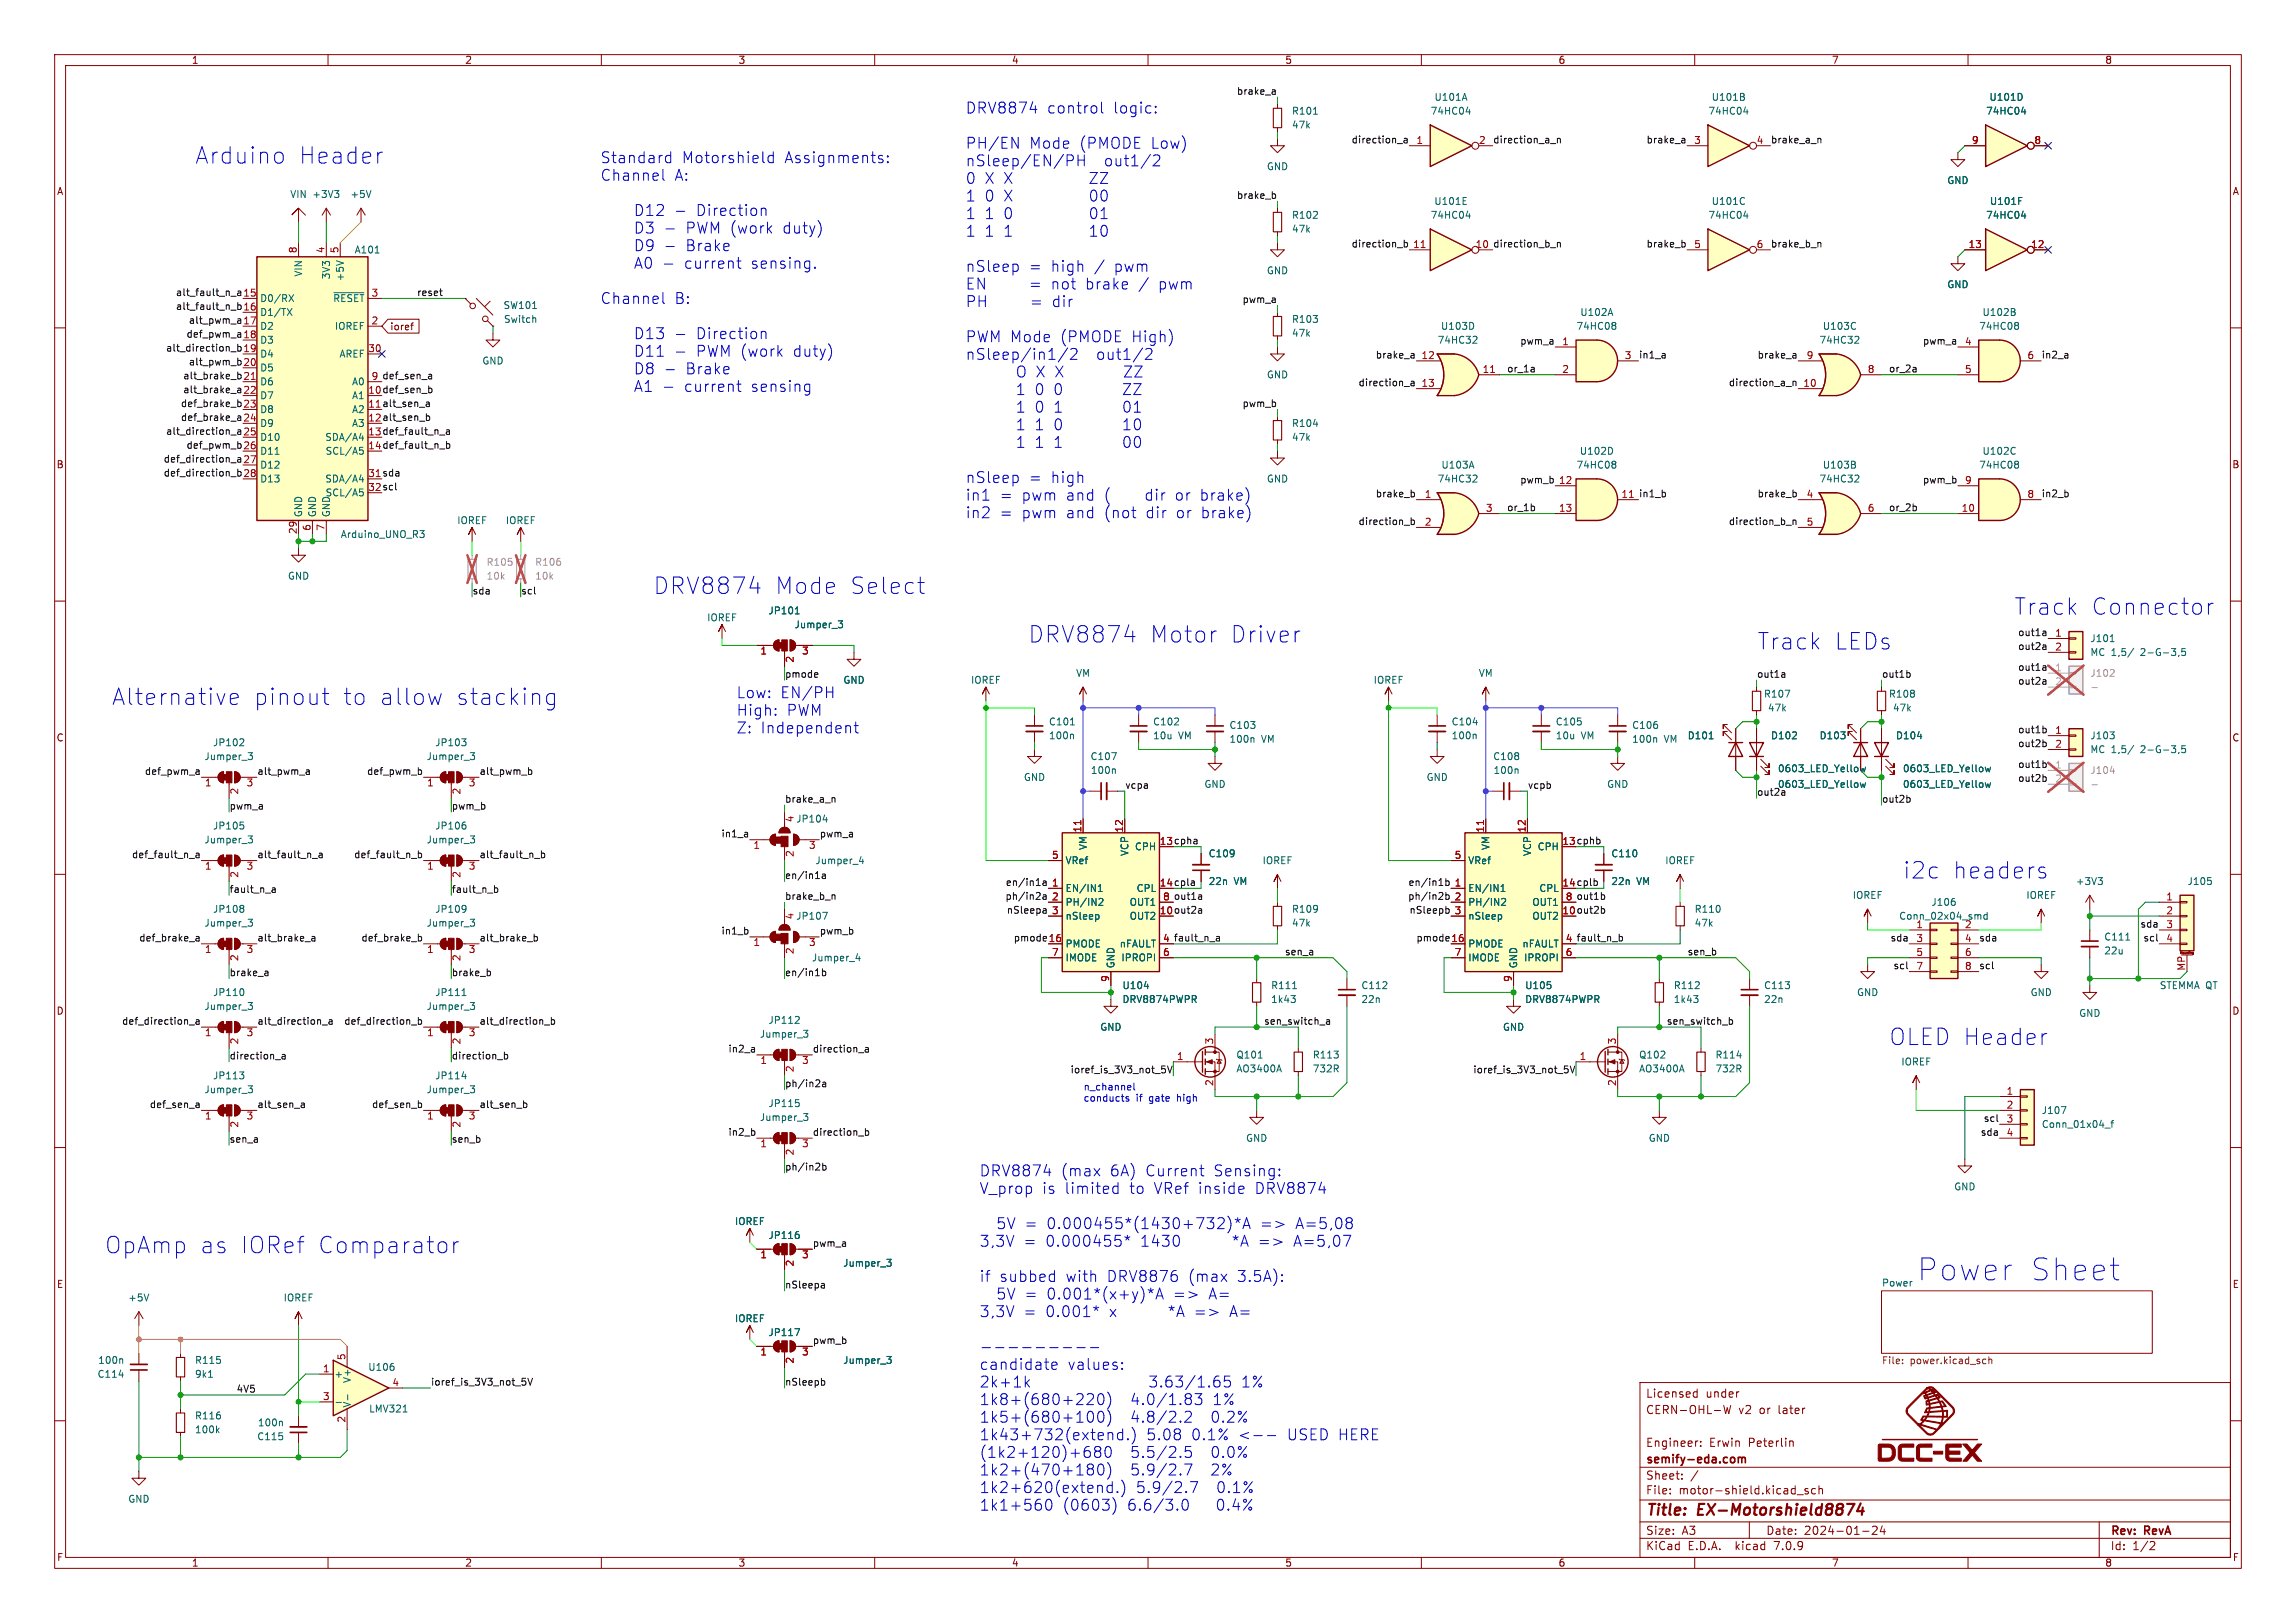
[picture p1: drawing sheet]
<svg xmlns="http://www.w3.org/2000/svg" width="420mm" height="297mm" viewBox="0 0 420 297" stroke-linecap="round" stroke-linejoin="round" font-family="sans-serif">
<defs><g id="words">
<g font-size="5.6" fill="#0000c2">
<text x="350.5" y="234.7">Power</text>
<text x="370.9" y="234.7">Sheet</text>
</g>
<g font-size="4.2" fill="#0000c2">
<text x="35.6" y="30.2">Arduino</text>
<text x="54.4" y="30.2">Header</text>
<text x="119.4" y="109">DRV8874</text>
<text x="141.5" y="109">Mode</text>
<text x="155.1" y="109">Select</text>
<text x="368.3" y="112.8">Track</text>
<text x="382.3" y="112.8">Connector</text>
<text x="188" y="117.9">DRV8874</text>
<text x="210.1" y="117.9">Motor</text>
<text x="224.7" y="117.9">Driver</text>
<text x="321.3" y="119.1">Track</text>
<text x="335.3" y="119.1">LEDs</text>
<text x="20.3" y="129.3">Alternative</text>
<text x="46.2" y="129.3">pinout</text>
<text x="62.3" y="129.3">to</text>
<text x="68.9" y="129.3">allow</text>
<text x="82.7" y="129.3">stacking</text>
<text x="348" y="161">i2c</text>
<text x="357" y="161">headers</text>
<text x="345.4" y="191.5">OLED Header</text>
<text x="19" y="229.6">OpAmp</text>
<text x="36.3" y="229.6">as IORef</text>
<text x="57.6" y="229.6">Comparator</text>
</g>
<g font-size="2.8" fill="#0000c2">
<text x="176.5" y="20.9">DRV8874</text>
<text x="191.4" y="20.9">control</text>
<text x="203.6" y="20.9">logic:</text>
<text x="176.5" y="27.4">PH/EN</text>
<text x="188.2" y="27.4">Mode</text>
<text x="197.4" y="27.4">(PMODE</text>
<text x="210.5" y="27.4">Low)</text>
<text x="109.7" y="30">Standard</text>
<text x="109.7" y="33.2">Channel</text>
<text x="123.3" y="33.2">A:</text>
<text x="124.6" y="30">Motorshield</text>
<text x="143.5" y="30">Assignments:</text>
<text x="176.5" y="30.6">nSleep/EN/PH</text>
<text x="176.5" y="33.8">0 X X</text>
<text x="199.6" y="33.8">ZZ</text>
<text x="201.9" y="30.6">out1/2</text>
<text x="116.1" y="39.7">D12</text>
<text x="127.5" y="39.7">Direction</text>
<text x="176.5" y="37">1</text>
<text x="176.5" y="40.3">1</text>
<text x="180" y="37">0 X</text>
<text x="180" y="40.3">1</text>
<text x="183.5" y="40.3">0</text>
<text x="199.6" y="37">00</text>
<text x="199.6" y="40.3">01</text>
<text x="116.1" y="42.9">D3 -</text>
<text x="116.1" y="46.1">D9 -</text>
<text x="125.6" y="42.9">PWM (work</text>
<text x="125.6" y="46.1">Brake</text>
<text x="143.4" y="42.9">duty)</text>
<text x="176.5" y="43.5">1</text>
<text x="180" y="43.5">1</text>
<text x="183.5" y="43.5">1</text>
<text x="199.6" y="43.5">10</text>
<text x="116.1" y="49.3">A0 -</text>
<text x="125.3" y="49.3">current</text>
<text x="137.6" y="49.3">sensing.</text>
<text x="176.5" y="49.9">nSleep</text>
<text x="176.5" y="53.1">EN</text>
<text x="188.1" y="49.9">=</text>
<text x="188.3" y="53.1">=</text>
<text x="192.2" y="49.9">high</text>
<text x="192.4" y="53.1">not</text>
<text x="198.7" y="53.1">brake</text>
<text x="203.8" y="49.9">pwm</text>
<text x="208.5" y="53.1">/</text>
<text x="212.2" y="53.1">pwm</text>
<text x="109.7" y="55.8">Channel</text>
<text x="123.3" y="55.8">B:</text>
<text x="176.5" y="56.4">PH</text>
<text x="188.5" y="56.4">=</text>
<text x="192.6" y="56.4">dir</text>
<text x="116.1" y="62.2">D13</text>
<text x="116.1" y="65.4">D11</text>
<text x="127.5" y="62.2">Direction</text>
<text x="127.5" y="65.4">PWM (work</text>
<text x="145.3" y="65.4">duty)</text>
<text x="176.5" y="62.8">PWM Mode</text>
<text x="193.9" y="62.8">(PMODE</text>
<text x="207" y="62.8">High)</text>
<text x="116.1" y="68.7">D8 -</text>
<text x="116.1" y="71.9">A1 -</text>
<text x="125.3" y="71.9">current</text>
<text x="125.6" y="68.7">Brake</text>
<text x="137.6" y="71.9">sensing</text>
<text x="176.5" y="66">nSleep/in1/2</text>
<text x="186" y="69.2">O X X</text>
<text x="200.5" y="66">out1/2</text>
<text x="206.1" y="69.2">ZZ</text>
<text x="186" y="72.5">1</text>
<text x="186" y="75.7">1</text>
<text x="189.5" y="72.5">0</text>
<text x="189.5" y="75.7">0</text>
<text x="193" y="72.5">0</text>
<text x="193" y="75.7">1</text>
<text x="206" y="72.5">ZZ</text>
<text x="206" y="75.7">01</text>
<text x="186" y="78.9">1</text>
<text x="186" y="82.1">1</text>
<text x="189.5" y="78.9">1</text>
<text x="189.5" y="82.1">1</text>
<text x="193" y="78.9">0</text>
<text x="193" y="82.1">1</text>
<text x="206" y="78.9">10</text>
<text x="206" y="82.1">00</text>
<text x="176.5" y="88.6">nSleep</text>
<text x="188.1" y="88.6">=</text>
<text x="192.2" y="88.6">high</text>
<text x="176.5" y="91.8">in1</text>
<text x="176.5" y="95">in2</text>
<text x="182.8" y="91.8">=</text>
<text x="182.8" y="95">=</text>
<text x="186.8" y="91.8">pwm</text>
<text x="186.8" y="95">pwm</text>
<text x="195" y="91.8">and</text>
<text x="195" y="95">and</text>
<text x="202" y="91.8">(</text>
<text x="202" y="95">(not</text>
<text x="209.7" y="91.8">dir</text>
<text x="209.7" y="95">dir</text>
<text x="215.2" y="91.8">or</text>
<text x="215.3" y="95">or</text>
<text x="219.9" y="91.8">brake)</text>
<text x="219.9" y="95">brake)</text>
<text x="134.6" y="127.9">Low:</text>
<text x="134.6" y="131.2">High:</text>
<text x="142.7" y="127.9">EN/PH</text>
<text x="143.8" y="131.2">PWM</text>
<text x="134.6" y="134.4">Z:</text>
<text x="139.1" y="134.4">Independent</text>
<text x="179.1" y="215.4">DRV8874</text>
<text x="194" y="215.4">(max</text>
<text x="203" y="215.4">6A)</text>
<text x="209.5" y="215.4">Current</text>
<text x="222.1" y="215.4">Sensing:</text>
<text x="179.1" y="218.7">V_prop</text>
<text x="190.6" y="218.7">is</text>
<text x="194.7" y="218.7">limited</text>
<text x="206.6" y="218.7">to</text>
<text x="211.1" y="218.7">VRef</text>
<text x="219.3" y="218.7">inside</text>
<text x="229.7" y="218.7">DRV8874</text>
<text x="182.2" y="225.1">5V =</text>
<text x="191.5" y="225.1">0.000455*(1430+732)*A</text>
<text x="230.6" y="225.1">=&gt;</text>
<text x="237.1" y="225.1">A=5,08</text>
<text x="179.1" y="228.3">3,3V</text>
<text x="187.1" y="228.3">=</text>
<text x="191.2" y="228.3">0.000455*</text>
<text x="208.6" y="228.3">1430</text>
<text x="225.7" y="228.3">*A =&gt;</text>
<text x="237" y="228.3">A=5,07</text>
<text x="179.1" y="234.8">if</text>
<text x="182.2" y="238">5V =</text>
<text x="182.7" y="234.8">subbed</text>
<text x="191.5" y="238">0.001*(x+y)*A</text>
<text x="194.9" y="234.8">with</text>
<text x="202.5" y="234.8">DRV8876</text>
<text x="214.7" y="238">=&gt;</text>
<text x="217.4" y="234.8">(max</text>
<text x="221.2" y="238">A=</text>
<text x="226.4" y="234.8">3.5A):</text>
<text x="179.1" y="241.2">3,3V</text>
<text x="187.1" y="241.2">=</text>
<text x="191.2" y="241.2">0.001*</text>
<text x="202.9" y="241.2">x</text>
<text x="214" y="241.2">*A =&gt;</text>
<text x="225.3" y="241.2">A=</text>
<text x="179.1" y="250.8">candidate</text>
<text x="195.2" y="250.8">values:</text>
<text x="179.1" y="254.1">2k+1k</text>
<text x="179.1" y="257.3">1k8+(680+220)</text>
<text x="206.7" y="257.3">4.0/1.83</text>
<text x="210.7" y="254.1">3.63/1.65</text>
<text x="221.8" y="257.3">1%</text>
<text x="227.7" y="254.1">1%</text>
<text x="179.1" y="260.5">1k5+(680+100)</text>
<text x="179.1" y="263.7">1k43+732(extend.)</text>
<text x="206.7" y="260.5">4.8/2.2</text>
<text x="209.6" y="263.7">5.08</text>
<text x="217.9" y="263.7">0.1%</text>
<text x="221.5" y="260.5">0.2%</text>
<text x="226.5" y="263.7">&lt;--</text>
<text x="235.5" y="263.7">USED HERE</text>
<text x="179.1" y="266.9">(1k2+120)+680</text>
<text x="206.7" y="266.9">5.5/2.5</text>
<text x="221.5" y="266.9">0.0%</text>
<text x="179.1" y="270.2">1k2+(470+180)</text>
<text x="179.1" y="273.4">1k2+620(extend.)</text>
<text x="206.7" y="270.2">5.9/2.7</text>
<text x="207.7" y="273.4">5.9/2.7</text>
<text x="221.5" y="270.2">2%</text>
<text x="222.5" y="273.4">0.1%</text>
<text x="179.1" y="276.6">1k1+560</text>
<text x="194.3" y="276.6">(0603)</text>
<text x="206.1" y="276.6">6.6/3.0</text>
<text x="222.5" y="276.6">0.4%</text>
</g>
<g font-size="2.8" fill="#840000">
<text x="301" y="277.9">Title:</text>
<text x="310.6" y="277.9">EX-Motorshield8874</text>
</g>
<g font-size="2.1" fill="#840000">
<text x="301" y="256">Licensed</text>
<text x="312" y="256">under</text>
<text x="301" y="259">CERN-OHL-W</text>
<text x="318" y="259">v2</text>
<text x="321.9" y="259">or</text>
<text x="325.5" y="259">later</text>
<text x="301" y="268.2">semify-eda.com</text>
<text x="301" y="265">Engineer:</text>
<text x="312.6" y="265">Erwin</text>
<text x="319.9" y="265">Peterlin</text>
<text x="301" y="273.7">File:</text>
<text x="301" y="271">Sheet:</text>
<text x="307.1" y="273.7">motor-shield.kicad_sch</text>
<text x="301" y="281.1">Size:</text>
<text x="307.6" y="281.1">A3</text>
<text x="323" y="281.1">Date:</text>
<text x="330" y="281.1">2024-01-24</text>
<text x="386" y="281.3">Rev:</text>
<text x="392.4" y="281.3">RevA</text>
<text x="301" y="283.9">KiCad</text>
<text x="308.7" y="283.9">E.D.A.</text>
<text x="317.6" y="283.9">kicad</text>
<text x="324.8" y="283.9">7.0.9</text>
<text x="386" y="283.9">Id:</text>
<text x="390.1" y="283.9">1/2</text>
</g>
<g font-size="1.8" fill="#840000">
<text x="35" y="11.9">1</text>
<text x="85" y="11.9">2</text>
<text x="135" y="11.9">3</text>
<text x="185" y="11.9">4</text>
<text x="235" y="11.9">5</text>
<text x="285" y="11.9">6</text>
<text x="335" y="11.9">7</text>
<text x="385" y="11.9">8</text>
<text x="10.3" y="35.9">A</text>
<text x="408.3" y="35.9">A</text>
<text x="71.3" y="60.6">ioref</text>
<text x="10.3" y="85.9">B</text>
<text x="408.2" y="85.9">B</text>
<text x="10.3" y="135.9">C</text>
<text x="408.2" y="135.9">C</text>
<text x="212" y="154.7">13 cpha</text>
<text x="285.7" y="154.7">13 cphb</text>
<text x="212" y="167.4">10 out2a</text>
<text x="212" y="162.3">14 cpla</text>
<text x="285.7" y="167.4">10 out2b</text>
<text x="285.7" y="162.3">14 cplb</text>
<text x="212.7" y="172.5">4 fault_n_a</text>
<text x="286.3" y="172.5">4 fault_n_b</text>
<text x="10.3" y="185.9">D</text>
<text x="408.2" y="185.9">D</text>
<text x="10.3" y="235.9">E</text>
<text x="408.3" y="235.9">E</text>
<text x="10.3" y="285.9">F</text>
<text x="35" y="286.9">1</text>
<text x="85" y="286.9">2</text>
<text x="135" y="286.9">3</text>
<text x="185" y="286.9">4</text>
<text x="235" y="286.9">5</text>
<text x="285" y="286.9">6</text>
<text x="335" y="286.9">7</text>
<text x="385" y="286.9">8</text>
<text x="408.3" y="285.9">F</text>
</g>
<g font-size="1.8" fill="#0f0f0f">
<text x="226.2" y="17.4">brake_a</text>
<text x="247.1" y="26.3">direction_a</text>
<text x="273" y="26.3">direction_a_n</text>
<text x="301.1" y="26.3">brake_a</text>
<text x="323.8" y="26.3">brake_a_n</text>
<text x="226.2" y="36.5">brake_b</text>
<text x="247.1" y="45.4">direction_b</text>
<text x="273" y="45.4">direction_b_n</text>
<text x="301.1" y="45.4">brake_b</text>
<text x="323.8" y="45.4">brake_b_n</text>
<text x="32.1" y="54.3">alt_fault_n_a</text>
<text x="32.1" y="56.8">alt_fault_n_b</text>
<text x="34.5" y="59.3">alt_pwm_a</text>
<text x="44.4" y="54.4">15</text>
<text x="44.4" y="56.9">16</text>
<text x="44.4" y="59.4">17</text>
<text x="76.2" y="54.3">reset</text>
<text x="227.2" y="55.5">pwm_a</text>
<text x="30.3" y="64.4">alt_direction_b</text>
<text x="34" y="61.9">def_pwm_a</text>
<text x="44.4" y="62">18</text>
<text x="44.4" y="64.5">19</text>
<text x="251.6" y="65.7">brake_a</text>
<text x="278" y="63.2">pwm_a</text>
<text x="299.7" y="65.7">in1_a</text>
<text x="321.4" y="65.7">brake_a</text>
<text x="351.6" y="63.2">pwm_a</text>
<text x="373.4" y="65.7">in2_a</text>
<text x="33.4" y="69.5">alt_brake_b</text>
<text x="34.5" y="67">alt_pwm_b</text>
<text x="44.4" y="67.1">20</text>
<text x="44.4" y="69.6">21</text>
<text x="67.9" y="69.6">9 def_sen_a</text>
<text x="248.4" y="70.8">direction_a</text>
<text x="275.6" y="68.2">or_1a</text>
<text x="316.1" y="70.8">direction_a_n</text>
<text x="345.4" y="68.2">or_2a</text>
<text x="33" y="77.1">def_brake_a</text>
<text x="33" y="74.6">def_brake_b</text>
<text x="33.4" y="72">alt_brake_a</text>
<text x="44.4" y="72.1">22</text>
<text x="44.4" y="74.7">23</text>
<text x="44.4" y="77.2">24</text>
<text x="67.3" y="72.1">10 def_sen_b</text>
<text x="67.3" y="74.7">11 alt_sen_a</text>
<text x="67.3" y="77.2">12 alt_sen_b</text>
<text x="227.2" y="74.6">pwm_b</text>
<text x="30.3" y="79.7">alt_direction_a</text>
<text x="34" y="82.2">def_pwm_b</text>
<text x="44.4" y="79.8">25</text>
<text x="44.4" y="82.3">26</text>
<text x="67.3" y="79.8">13 def_fault_n_a</text>
<text x="67.3" y="82.3">14 def_fault_n_b</text>
<text x="29.9" y="87.3">def_direction_b</text>
<text x="29.9" y="84.7">def_direction_a</text>
<text x="44.4" y="84.8">27</text>
<text x="44.4" y="87.4">28</text>
<text x="67.3" y="87.4">31 sda</text>
<text x="67.3" y="89.9">32 scl</text>
<text x="278" y="88.6">pwm_b</text>
<text x="351.6" y="88.6">pwm_b</text>
<text x="251.6" y="91.1">brake_b</text>
<text x="275.6" y="93.6">or_1b</text>
<text x="299.7" y="91.1">in1_b</text>
<text x="321.4" y="91.1">brake_b</text>
<text x="345.4" y="93.6">or_2b</text>
<text x="373.4" y="91.1">in2_b</text>
<text x="248.4" y="96.2">direction_b</text>
<text x="316.1" y="96.2">direction_b_n</text>
<text x="86.4" y="108.9">sda</text>
<text x="95.2" y="108.9">scl</text>
<text x="369.1" y="116.5">out1a</text>
<text x="369.1" y="119">out2a</text>
<text x="143.5" y="124.1">pmode</text>
<text x="321.3" y="124.1">out1a</text>
<text x="344.2" y="124.1">out1b</text>
<text x="369.1" y="122.8">out1a</text>
<text x="369.1" y="125.4">out2a</text>
<text x="369.1" y="136.8">out2b</text>
<text x="369.1" y="134.3">out1b</text>
<text x="26.4" y="141.9">def_pwm_a</text>
<text x="47" y="141.9">alt_pwm_a</text>
<text x="67" y="141.9">def_pwm_b</text>
<text x="87.6" y="141.9">alt_pwm_b</text>
<text x="369.1" y="143.2">out2b</text>
<text x="369.1" y="140.6">out1b</text>
<text x="41.9" y="148.2">pwm_a</text>
<text x="82.5" y="148.2">pwm_b</text>
<text x="143.5" y="147">brake_a_n</text>
<text x="205.7" y="144.4">vcpa</text>
<text x="279.4" y="144.4">vcpb</text>
<text x="344.2" y="147">out2b</text>
<text x="131.9" y="153.3">in1_a</text>
<text x="149.9" y="153.3">pwm_a</text>
<text x="24" y="157.1">def_fault_n_a</text>
<text x="47" y="157.1">alt_fault_n_a</text>
<text x="64.7" y="157.1">def_fault_n_b</text>
<text x="87.6" y="157.1">alt_fault_n_b</text>
<text x="143.5" y="160.9">en/in1a</text>
<text x="41.9" y="163.5">fault_n_a</text>
<text x="82.5" y="163.5">fault_n_b</text>
<text x="143.5" y="164.8">brake_b_n</text>
<text x="183.8" y="164.8">ph/in2a</text>
<text x="183.9" y="162.2">en/in1a</text>
<text x="184.1" y="167.3">nSleepa</text>
<text x="212.7" y="164.8">8 out1a</text>
<text x="257.5" y="164.8">ph/in2b</text>
<text x="257.5" y="162.2">en/in1b</text>
<text x="257.7" y="167.3">nSleepb</text>
<text x="286.3" y="164.8">8 out1b</text>
<text x="25.4" y="172.4">def_brake_a</text>
<text x="47" y="172.4">alt_brake_a</text>
<text x="66" y="172.4">def_brake_b</text>
<text x="87.6" y="172.4">alt_brake_b</text>
<text x="131.9" y="171.1">in1_b</text>
<text x="149.9" y="171.1">pwm_b</text>
<text x="185.3" y="172.4">pmode 16</text>
<text x="259" y="172.4">pmode 16</text>
<text x="345.7" y="172.4">sda</text>
<text x="361.9" y="172.4">sda</text>
<text x="391.4" y="169.8">sda</text>
<text x="392" y="172.4">scl</text>
<text x="41.9" y="178.7">brake_a</text>
<text x="82.5" y="178.7">brake_b</text>
<text x="143.5" y="178.7">en/in1b</text>
<text x="234.9" y="174.9">sen_a</text>
<text x="308.6" y="174.9">sen_b</text>
<text x="346.3" y="177.5">scl</text>
<text x="361.9" y="177.5">scl</text>
<text x="22.2" y="187.6">def_direction_a</text>
<text x="47" y="187.6">alt_direction_a</text>
<text x="62.9" y="187.6">def_direction_b</text>
<text x="87.6" y="187.6">alt_direction_b</text>
<text x="231.1" y="187.6">sen_switch_a</text>
<text x="304.8" y="187.6">sen_switch_b</text>
<text x="41.9" y="194">direction_a</text>
<text x="82.5" y="194">direction_b</text>
<text x="133.1" y="192.7">in2_a</text>
<text x="148.6" y="192.7">direction_a</text>
<text x="195.7" y="196.5">ioref_is_3V3_not_5V</text>
<text x="269.4" y="196.5">ioref_is_3V3_not_5V</text>
<text x="27.3" y="202.9">def_sen_a</text>
<text x="47" y="202.9">alt_sen_a</text>
<text x="68" y="202.9">def_sen_b</text>
<text x="87.6" y="202.9">alt_sen_b</text>
<text x="143.5" y="199">ph/in2a</text>
<text x="41.9" y="209.2">sen_a</text>
<text x="82.5" y="209.2">sen_b</text>
<text x="133.1" y="207.9">in2_b</text>
<text x="148.6" y="207.9">direction_b</text>
<text x="362.2" y="207.9">sda</text>
<text x="362.8" y="205.4">scl</text>
<text x="143.5" y="214.3">ph/in2b</text>
<text x="148.6" y="228.3">pwm_a</text>
<text x="143.5" y="235.9">nSleepa</text>
<text x="148.6" y="246">pwm_b</text>
<text x="43.2" y="254.9">4V5</text>
<text x="78.7" y="253.7">ioref_is_3V3_not_5V</text>
<text x="143.5" y="253.7">nSleepb</text>
</g>
<g font-size="1.8" fill="#006464">
<text x="236.2" y="21.2">R101</text>
<text x="236.2" y="23.7">47k</text>
<text x="261.6" y="21.2">74HC04</text>
<text x="262.3" y="18.6">U101A</text>
<text x="312.4" y="21.2">74HC04</text>
<text x="313" y="18.6">U101B</text>
<text x="363.2" y="21.2">74HC04</text>
<text x="363.8" y="18.6">U101D</text>
<text x="231.6" y="31.3">GND</text>
<text x="356.1" y="33.9">GND</text>
<text x="53" y="36.4">VIN +3V3</text>
<text x="64" y="36.4">+5V</text>
<text x="236.2" y="40.2">R102</text>
<text x="261.6" y="40.2">74HC04</text>
<text x="262.3" y="37.7">U101E</text>
<text x="312.4" y="40.2">74HC04</text>
<text x="313" y="37.7">U101C</text>
<text x="363.2" y="40.2">74HC04</text>
<text x="363.9" y="37.7">U101F</text>
<text x="64.8" y="46.6">A101</text>
<text x="236.2" y="42.8">47k</text>
<text x="55.5" y="50.7" transform="rotate(-90 55.5 50.7)">VIN</text>
<text x="60.6" y="51.2" transform="rotate(-90 60.6 51.2)">3V3</text>
<text x="63.1" y="51.6" transform="rotate(-90 63.1 51.6)">+5V</text>
<text x="231.6" y="50.4">GND</text>
<text x="356.1" y="52.9">GND</text>
<text x="47.5" y="55.5">D0/RX</text>
<text x="47.5" y="58">D1/TX</text>
<text x="60.9" y="55.5">~{RESET}</text>
<text x="92" y="56.7">SW101</text>
<text x="92.1" y="59.3">Switch</text>
<text x="236.2" y="59.3">R103</text>
<text x="289" y="58">U102A</text>
<text x="362.5" y="58">U102B</text>
<text x="47.5" y="60.6">D2</text>
<text x="47.5" y="63.1">D3</text>
<text x="47.5" y="65.6">D4</text>
<text x="61.2" y="60.6">IOREF</text>
<text x="62" y="65.6">AREF</text>
<text x="236.2" y="61.8">47k</text>
<text x="262.9" y="63.1">74HC32</text>
<text x="263.5" y="60.6">U103D</text>
<text x="288.3" y="60.6">74HC08</text>
<text x="332.7" y="63.1">74HC32</text>
<text x="333.3" y="60.6">U103C</text>
<text x="361.9" y="60.6">74HC08</text>
<text x="47.5" y="68.2">D5</text>
<text x="47.5" y="70.7">D6</text>
<text x="64.3" y="70.7">A0</text>
<text x="88.1" y="66.9">GND</text>
<text x="231.6" y="69.4">GND</text>
<text x="47.5" y="73.3">D7</text>
<text x="47.5" y="75.8">D8</text>
<text x="64.3" y="73.3">A1</text>
<text x="64.3" y="75.8">A2</text>
<text x="47.5" y="78.3">D9</text>
<text x="47.5" y="80.9">D10</text>
<text x="47.5" y="83.4">D11</text>
<text x="59.4" y="80.9">SDA/A4</text>
<text x="59.5" y="83.4">SCL/A5</text>
<text x="64.3" y="78.3">A3</text>
<text x="236.2" y="78.3">R104</text>
<text x="236.2" y="80.9">47k</text>
<text x="288.9" y="83.4">U102D</text>
<text x="362.5" y="83.4">U102C</text>
<text x="47.5" y="86">D12</text>
<text x="47.5" y="88.5">D13</text>
<text x="59.4" y="88.5">SDA/A4</text>
<text x="231.6" y="88.5">GND</text>
<text x="262.9" y="88.5">74HC32</text>
<text x="263.6" y="86">U103A</text>
<text x="288.3" y="86">74HC08</text>
<text x="332.7" y="88.5">74HC32</text>
<text x="333.3" y="86">U103B</text>
<text x="361.9" y="86">74HC08</text>
<text x="55.5" y="94.7" transform="rotate(-90 55.5 94.7)">GND</text>
<text x="58" y="94.7" transform="rotate(-90 58 94.7)">GND</text>
<text x="59.5" y="91">SCL/A5</text>
<text x="60.6" y="94.7" transform="rotate(-90 60.6 94.7)">GND</text>
<text x="62.2" y="98.7">Arduino_UNO_R3</text>
<text x="83.5" y="96.1">IOREF</text>
<text x="92.4" y="96.1">IOREF</text>
<text x="52.6" y="106.3">GND</text>
<text x="129.3" y="113.9">IOREF</text>
<text x="140.5" y="112.6">JP101</text>
<text x="145.3" y="115.2">Jumper_3</text>
<text x="382.3" y="117.7">J101</text>
<text x="154.2" y="125.3">GND</text>
<text x="177.5" y="125.3">IOREF</text>
<text x="196.7" y="124.1">VM</text>
<text x="251.2" y="125.3">IOREF</text>
<text x="270.4" y="124.1">VM</text>
<text x="382.3" y="120.2">MC 1,5/</text>
<text x="391.7" y="120.2">2-G-3,5</text>
<text x="322.6" y="127.9">R107</text>
<text x="323.3" y="130.4">47k</text>
<text x="345.4" y="127.9">R108</text>
<text x="346.2" y="130.4">47k</text>
<text x="38.9" y="136.8">JP102</text>
<text x="79.5" y="136.8">JP103</text>
<text x="191.8" y="132.9">C101</text>
<text x="191.8" y="135.5">100n</text>
<text x="210.8" y="132.9">C102</text>
<text x="210.8" y="135.5">10u</text>
<text x="215.6" y="135.5">VM</text>
<text x="224.8" y="133.6">C103</text>
<text x="224.8" y="136.1">100n</text>
<text x="230.7" y="136.1">VM</text>
<text x="265.4" y="132.9">C104</text>
<text x="265.4" y="135.5">100n</text>
<text x="284.5" y="132.9">C105</text>
<text x="284.5" y="135.5">10u</text>
<text x="289.2" y="135.5">VM</text>
<text x="298.5" y="133.6">C106</text>
<text x="298.5" y="136.1">100n</text>
<text x="304.4" y="136.1">VM</text>
<text x="308.6" y="135.5">D101</text>
<text x="323.9" y="135.5">D102</text>
<text x="332.8" y="135.5">D103</text>
<text x="346.7" y="135.5">D104</text>
<text x="382.3" y="135.5">J103</text>
<text x="37.3" y="139.3">Jumper_3</text>
<text x="77.9" y="139.3">Jumper_3</text>
<text x="187.2" y="143.1">GND</text>
<text x="199.4" y="139.3">C107</text>
<text x="199.4" y="141.8">100n</text>
<text x="260.9" y="143.1">GND</text>
<text x="273" y="139.3">C108</text>
<text x="273.1" y="141.8">100n</text>
<text x="325.1" y="141.5">0603_LED_Yellow</text>
<text x="348" y="141.5">0603_LED_Yellow</text>
<text x="382.3" y="138">MC 1,5/</text>
<text x="391.7" y="138">2-G-3,5</text>
<text x="220.2" y="144.4">GND</text>
<text x="293.9" y="144.4">GND</text>
<text x="321.3" y="145.7">out2a</text>
<text x="325.1" y="144.4">0603_LED_Yellow</text>
<text x="348" y="144.4">0603_LED_Yellow</text>
<text x="37.3" y="154.5">Jumper_3</text>
<text x="38.9" y="152">JP105</text>
<text x="77.9" y="154.5">Jumper_3</text>
<text x="79.5" y="152">JP106</text>
<text x="145.5" y="150.6" transform="rotate(-90 145.5 150.6)">4</text>
<text x="145.6" y="150.7">JP104</text>
<text x="199" y="155.7" transform="rotate(-90 199 155.7)">VM</text>
<text x="207.5" y="155.8">CPH</text>
<text x="272.6" y="155.7" transform="rotate(-90 272.6 155.7)">VM</text>
<text x="281.2" y="155.8">CPH</text>
<text x="149.1" y="158.3">Jumper_4</text>
<text x="194.8" y="158.3">VRef</text>
<text x="206.6" y="156.7" transform="rotate(-90 206.6 156.7)">VCP</text>
<text x="221" y="157.1">C109</text>
<text x="230.9" y="158.3">IOREF</text>
<text x="268.5" y="158.3">VRef</text>
<text x="280.3" y="156.7" transform="rotate(-90 280.3 156.7)">VCP</text>
<text x="294.7" y="157.1">C110</text>
<text x="304.5" y="158.3">IOREF</text>
<text x="38.9" y="167.2">JP108</text>
<text x="79.5" y="167.2">JP109</text>
<text x="194.8" y="163.4">EN/IN1</text>
<text x="194.8" y="166">PH/IN2</text>
<text x="206.5" y="166">OUT1</text>
<text x="207.8" y="163.4">CPL</text>
<text x="221" y="162.2">22n</text>
<text x="225.7" y="162.2">VM</text>
<text x="236.2" y="167.2">R109</text>
<text x="268.5" y="163.4">EN/IN1</text>
<text x="268.5" y="166">PH/IN2</text>
<text x="280.2" y="166">OUT1</text>
<text x="281.5" y="163.4">CPL</text>
<text x="294.7" y="162.2">22n</text>
<text x="299.4" y="162.2">VM</text>
<text x="309.9" y="167.2">R110</text>
<text x="338.8" y="164.7">IOREF</text>
<text x="353.2" y="166">J106</text>
<text x="370.6" y="164.7">IOREF</text>
<text x="379.6" y="162.2">+3V3</text>
<text x="400.1" y="162.2">J105</text>
<text x="37.3" y="169.8">Jumper_3</text>
<text x="77.9" y="169.8">Jumper_3</text>
<text x="145.5" y="168.3" transform="rotate(-90 145.5 168.3)">4</text>
<text x="145.6" y="168.5">JP107</text>
<text x="194.8" y="173.6">PMODE</text>
<text x="194.8" y="168.5">nSleep</text>
<text x="204.7" y="173.6">nFAULT</text>
<text x="206.5" y="168.5">OUT2</text>
<text x="236.2" y="169.8">47k</text>
<text x="268.5" y="173.6">PMODE</text>
<text x="268.5" y="168.5">nSleep</text>
<text x="278.4" y="173.6">nFAULT</text>
<text x="280.2" y="168.5">OUT2</text>
<text x="309.9" y="169.8">47k</text>
<text x="347.3" y="168.5">Conn_02x04_smd</text>
<text x="359.3" y="169.9">2</text>
<text x="384.8" y="172.3">C111</text>
<text x="148.4" y="176.1">Jumper_4</text>
<text x="194.8" y="176.1">IMODE</text>
<text x="204.1" y="177.3" transform="rotate(-90 204.1 177.3)">GND</text>
<text x="205" y="176.1">IPROPI</text>
<text x="268.5" y="176.1">IMODE</text>
<text x="277.7" y="177.3" transform="rotate(-90 277.7 177.3)">GND</text>
<text x="278.7" y="176.1">IPROPI</text>
<text x="384.8" y="174.9">22u</text>
<text x="37.3" y="185">Jumper_3</text>
<text x="38.9" y="182.5">JP110</text>
<text x="77.9" y="185">Jumper_3</text>
<text x="79.5" y="182.5">JP111</text>
<text x="205.2" y="181.2">U104</text>
<text x="205.2" y="183.7">DRV8874PWPR</text>
<text x="232.4" y="181.2">R111</text>
<text x="232.4" y="183.7">1k43</text>
<text x="248.9" y="181.2">C112</text>
<text x="248.9" y="183.7">22n</text>
<text x="278.9" y="181.2">U105</text>
<text x="278.9" y="183.7">DRV8874PWPR</text>
<text x="306.1" y="181.2">R112</text>
<text x="306.1" y="183.7">1k43</text>
<text x="322.6" y="181.2">C113</text>
<text x="322.6" y="183.7">22n</text>
<text x="339.6" y="182.5">GND</text>
<text x="371.3" y="182.5">GND</text>
<text x="395" y="181.2">STEMMA QT</text>
<text x="138.9" y="190.1">Jumper_3</text>
<text x="140.5" y="187.6">JP112</text>
<text x="201.2" y="188.8">GND</text>
<text x="274.8" y="188.8">GND</text>
<text x="380.2" y="186.3">GND</text>
<text x="38.9" y="197.7">JP113</text>
<text x="79.5" y="197.7">JP114</text>
<text x="226.1" y="196.4">AO3400A</text>
<text x="226.1" y="193.9">Q101</text>
<text x="240" y="193.9">R113</text>
<text x="240" y="196.4">732R</text>
<text x="299.7" y="193.9">Q102</text>
<text x="299.7" y="196.4">AO3400A</text>
<text x="313.7" y="193.9">R114</text>
<text x="313.7" y="196.4">732R</text>
<text x="347.7" y="195.2">IOREF</text>
<text x="37.3" y="200.3">Jumper_3</text>
<text x="77.9" y="200.3">Jumper_3</text>
<text x="140.5" y="202.8">JP115</text>
<text x="138.9" y="205.3">Jumper_3</text>
<text x="227.8" y="209.1">GND</text>
<text x="301.5" y="209.1">GND</text>
<text x="373.4" y="204.1">J107</text>
<text x="373.4" y="206.6">Conn_01x04_f</text>
<text x="357.4" y="218">GND</text>
<text x="134.3" y="224.4">IOREF</text>
<text x="140.5" y="226.9">JP116</text>
<text x="154.1" y="232">Jumper_3</text>
<text x="23.4" y="238.4">+5V</text>
<text x="51.8" y="238.4">IOREF</text>
<text x="344.2" y="235.5">Power</text>
<text x="134.3" y="242.2">IOREF</text>
<text x="140.5" y="244.7">JP117</text>
<text x="17.9" y="249.8">100n</text>
<text x="35.6" y="249.8">R115</text>
<text x="67.3" y="251.1">U106</text>
<text x="154.1" y="249.8">Jumper_3</text>
<text x="17.7" y="252.3">C114</text>
<text x="35.6" y="252.3">9k1</text>
<text x="61.1" y="252.3">+</text>
<text x="64.4" y="257.7" transform="rotate(-90 64.4 257.7)">V-</text>
<text x="64.4" y="253.2" transform="rotate(-90 64.4 253.2)">V+</text>
<text x="35.6" y="259.9">R116</text>
<text x="35.6" y="262.5">100k</text>
<text x="47" y="263.8">C115</text>
<text x="47.1" y="261.2">100n</text>
<text x="67.4" y="258.7">LMV321</text>
<text x="23.4" y="275.2">GND</text>
</g>
<g font-size="1.8" fill="#a90000">
<text x="259" y="26.4">1</text>
<text x="270.4" y="26.4">2</text>
<text x="309.8" y="26.4">3</text>
<text x="321.2" y="26.4">4</text>
<text x="360.6" y="26.4">9</text>
<text x="372" y="26.4">8</text>
<text x="54.4" y="46.4" transform="rotate(-90 54.4 46.4)">8</text>
<text x="59.4" y="46.4" transform="rotate(-90 59.4 46.4)">4</text>
<text x="62" y="46.4" transform="rotate(-90 62 46.4)">5</text>
<text x="258.4" y="45.5">11</text>
<text x="269.8" y="45.5">10</text>
<text x="309.8" y="45.5">5</text>
<text x="321.2" y="45.5">6</text>
<text x="360" y="45.5">13</text>
<text x="371.4" y="45.5">12</text>
<text x="67.9" y="59.4">2</text>
<text x="67.9" y="54.4">3</text>
<text x="67.3" y="64.5">30</text>
<text x="259.9" y="65.8">12</text>
<text x="285.7" y="63.2">1</text>
<text x="297.1" y="65.8">3</text>
<text x="330.4" y="65.8">9</text>
<text x="359.3" y="63.2">4</text>
<text x="370.8" y="65.8">6</text>
<text x="259.9" y="70.9">13</text>
<text x="271.1" y="68.3">11</text>
<text x="285.7" y="68.3">2</text>
<text x="329.8" y="70.9">10</text>
<text x="341.6" y="68.3">8</text>
<text x="359.3" y="68.3">5</text>
<text x="285.1" y="88.6">12</text>
<text x="359.3" y="88.6">9</text>
<text x="260.5" y="91.2">1</text>
<text x="271.7" y="93.7">3</text>
<text x="285.1" y="93.7">13</text>
<text x="296.5" y="91.2">11</text>
<text x="330.4" y="91.2">4</text>
<text x="341.6" y="93.7">6</text>
<text x="358.7" y="93.7">10</text>
<text x="370.8" y="91.2">8</text>
<text x="54.4" y="97.8" transform="rotate(-90 54.4 97.8)">29</text>
<text x="56.9" y="97.2" transform="rotate(-90 56.9 97.2)">6</text>
<text x="59.4" y="97.2" transform="rotate(-90 59.4 97.2)">7</text>
<text x="260.5" y="96.3">2</text>
<text x="330.4" y="96.3">5</text>
<text x="375.8" y="116.6">1</text>
<text x="375.8" y="119.1">2</text>
<text x="139" y="120.1">1</text>
<text x="145.5" y="121.4" transform="rotate(-90 145.5 121.4)">2</text>
<text x="146.6" y="120.1">3</text>
<text x="375.8" y="134.4">1</text>
<text x="375.8" y="136.9">2</text>
<text x="37.4" y="144.2">1</text>
<text x="43.9" y="145.5" transform="rotate(-90 43.9 145.5)">2</text>
<text x="45" y="144.2">3</text>
<text x="78" y="144.2">1</text>
<text x="84.5" y="145.5" transform="rotate(-90 84.5 145.5)">2</text>
<text x="85.7" y="144.2">3</text>
<text x="137.7" y="155.7">1</text>
<text x="147.9" y="155.7">3</text>
<text x="197.9" y="152.4" transform="rotate(-90 197.9 152.4)">11</text>
<text x="205.5" y="152.4" transform="rotate(-90 205.5 152.4)">12</text>
<text x="212" y="154.7">13</text>
<text x="271.5" y="152.4" transform="rotate(-90 271.5 152.4)">11</text>
<text x="279.1" y="152.4" transform="rotate(-90 279.1 152.4)">12</text>
<text x="285.7" y="154.7">13</text>
<text x="37.4" y="159.5">1</text>
<text x="43.9" y="160.7" transform="rotate(-90 43.9 160.7)">2</text>
<text x="45" y="159.5">3</text>
<text x="78" y="159.5">1</text>
<text x="84.5" y="160.7" transform="rotate(-90 84.5 160.7)">2</text>
<text x="85.7" y="159.5">3</text>
<text x="145.5" y="156.9" transform="rotate(-90 145.5 156.9)">2</text>
<text x="192.3" y="157.2">5</text>
<text x="266" y="157.2">5</text>
<text x="192.3" y="162.3">1</text>
<text x="192.3" y="164.8">2</text>
<text x="192.3" y="167.4">3</text>
<text x="212" y="167.4">10</text>
<text x="212" y="162.3">14</text>
<text x="212.7" y="164.8">8</text>
<text x="266" y="162.3">1</text>
<text x="266" y="164.8">2</text>
<text x="266" y="167.4">3</text>
<text x="285.7" y="167.4">10</text>
<text x="285.7" y="162.3">14</text>
<text x="286.3" y="164.8">8</text>
<text x="396.2" y="164.8">1</text>
<text x="396.2" y="167.4">2</text>
<text x="137.7" y="173.4">1</text>
<text x="147.9" y="173.4">3</text>
<text x="191.7" y="172.5">16</text>
<text x="212.7" y="172.5">4</text>
<text x="265.4" y="172.5">16</text>
<text x="286.3" y="172.5">4</text>
<text x="350.4" y="169.9">1</text>
<text x="350.4" y="172.5">3</text>
<text x="359.3" y="172.5">4</text>
<text x="396.2" y="169.9">3</text>
<text x="396.2" y="172.5">4</text>
<text x="37.4" y="174.7">1</text>
<text x="43.9" y="176" transform="rotate(-90 43.9 176)">2</text>
<text x="45" y="174.7">3</text>
<text x="78" y="174.7">1</text>
<text x="84.5" y="176" transform="rotate(-90 84.5 176)">2</text>
<text x="85.7" y="174.7">3</text>
<text x="145.5" y="174.7" transform="rotate(-90 145.5 174.7)">2</text>
<text x="192.3" y="175">7</text>
<text x="202.9" y="179.8" transform="rotate(-90 202.9 179.8)">9</text>
<text x="212.7" y="175">6</text>
<text x="266" y="175">7</text>
<text x="276.6" y="179.8" transform="rotate(-90 276.6 179.8)">9</text>
<text x="286.3" y="175">6</text>
<text x="350.4" y="175">5</text>
<text x="350.4" y="177.5">7</text>
<text x="359.3" y="175">6</text>
<text x="359.3" y="177.5">8</text>
<text x="399.8" y="177.7" transform="rotate(-90 399.8 177.7)">MP</text>
<text x="37.4" y="189.9">1</text>
<text x="43.9" y="191.2" transform="rotate(-90 43.9 191.2)">2</text>
<text x="45" y="189.9">3</text>
<text x="78" y="189.9">1</text>
<text x="84.5" y="191.2" transform="rotate(-90 84.5 191.2)">2</text>
<text x="85.7" y="189.9">3</text>
<text x="222" y="191.2" transform="rotate(-90 222 191.2)">3</text>
<text x="295.7" y="191.2" transform="rotate(-90 295.7 191.2)">3</text>
<text x="139" y="195">1</text>
<text x="145.5" y="196.3" transform="rotate(-90 145.5 196.3)">2</text>
<text x="146.6" y="195">3</text>
<text x="215.2" y="194.1">1</text>
<text x="288.9" y="194.1">1</text>
<text x="222" y="198.8" transform="rotate(-90 222 198.8)">2</text>
<text x="295.7" y="198.8" transform="rotate(-90 295.7 198.8)">2</text>
<text x="367" y="200.4">1</text>
<text x="367" y="202.9">2</text>
<text x="37.4" y="205.2">1</text>
<text x="43.9" y="206.4" transform="rotate(-90 43.9 206.4)">2</text>
<text x="45" y="205.2">3</text>
<text x="78" y="205.2">1</text>
<text x="84.5" y="206.4" transform="rotate(-90 84.5 206.4)">2</text>
<text x="85.7" y="205.2">3</text>
<text x="367" y="205.5">3</text>
<text x="367" y="208">4</text>
<text x="139" y="210.3">1</text>
<text x="145.5" y="211.5" transform="rotate(-90 145.5 211.5)">2</text>
<text x="146.6" y="210.3">3</text>
<text x="139" y="230.6">1</text>
<text x="145.5" y="231.8" transform="rotate(-90 145.5 231.8)">2</text>
<text x="146.6" y="230.6">3</text>
<text x="59" y="251.2">1</text>
<text x="63.2" y="249" transform="rotate(-90 63.2 249)">5</text>
<text x="139" y="248.4">1</text>
<text x="145.5" y="249.6" transform="rotate(-90 145.5 249.6)">2</text>
<text x="146.6" y="248.4">3</text>
<text x="59" y="256.3">3</text>
<text x="71.7" y="253.7">4</text>
<text x="63.2" y="260.4" transform="rotate(-90 63.2 260.4)">2</text>
</g>
<g font-size="1.8" fill="#989898">
<text x="88.9" y="103.7">R105</text>
<text x="88.9" y="106.3">10k</text>
<text x="97.8" y="103.7">R106</text>
<text x="97.8" y="106.3">10k</text>
<text x="382.3" y="124.1">J102</text>
<text x="382.3" y="141.8">J104</text>
</g>
<g font-size="1.8" fill="#aaa">
<text x="375.8" y="122.9">1</text>
<text x="375.8" y="125.5">2</text>
<text x="375.8" y="140.7">1</text>
<text x="375.8" y="143.3">2</text>
</g>
<g font-size="1.8" fill="#0000c2">
<text x="198.1" y="199.6">n_channel</text>
<text x="198.1" y="201.7">conducts</text>
<text x="207.8" y="201.7">if</text>
<text x="210.3" y="201.7">gate</text>
<text x="215.6" y="201.7">high</text>
</g>
<g font-size="1.8" fill="#725600">
<text x="344.2" y="250">File:</text>
<text x="349.4" y="250">power.kicad_sch</text>
</g>
<text font-size=".5" fill="#840000" x="398.6" y="174.8">Mounting</text>
</g></defs>
<g fill="none" stroke="#840000" stroke-width=".18">
<path d="M10 10h400v277h-400zM12 12h396v273h-396zM60 10v2M110 10v2M160 10v2M210 10v2M260 10v2M310 10v2M360 10v2M10 60h2M408 60h2M10 110h2"/>
<path d="M408 110h2M295.9 130.8v2M295.9 133.9v2M321.3 125.7v.8M321.3 130v.8M344.2 125.7v.8M344.2 130v.8M10 160h2M408 160h2M77.5 172.7h3M80.8 172l.7-.3v2a1.02 1.02 0 0 1-.9-.6 1.02 1.02 0 0 1 .2-1.1zM82.5 173.7v2.8"/>
<path d="M83.6 171.7a1.02 1.02 0 0 1 1 1 1.02 1.02 0 0 1-1 1zM84.6 172.7h3M382.3 163.8l-.8 1.3M382.3 163.8v2.6M382.3 163.8l.7 1.3M77.5 188h3M80.8 187.2l.7-.3v2.1a1.02 1.02 0 0 1-.9-.7 1.02 1.02 0 0 1 .2-1.1zM82.5 189v2.8M83.6 186.9a1.02 1.02 0 0 1 1 1.1 1.02 1.02 0 0 1-1 1zM84.6 188h3M276.9 182.9v1.3h1.2l-1.2 1.2-1.3-1.2h1.3M10 210h2"/>
<path d="M408 210h2M137.8 226.1l-.6-1.3-.7 1.3 .7-1.3v2.5M344.2 236.2h49.5v11.4h-49.5zM10 260h2M25.4 240l-.8 1.3M25.4 240v2.6M25.4 247.6v2.1M25.4 250.7v2M25.4 240l.8 1.3M55.2 241.3l-.6-1.3-.6 1.3 .6-1.3v2.6M137.8 243.8l-.6-1.2-.7 1.2 .7-1.2v2.5M138.4 246.4h3.1"/>
<path d="M141.8 245.6l.7-.2v2a1.02 1.02 0 0 1-.9-.7 1.02 1.02 0 0 1 .2-1.1zM143.5 247.4v2.8M144.5 245.4a1.02 1.02 0 0 1 1 1 1.02 1.02 0 0 1-1 1zM145.5 246.4h3.1M300 253h108v32h-108zM309.9 255.6h.5M309.9 254.8h.5M310.4 254.2v1.5M315.3 257.2l.4 1.5 .2-1.1 .3 1.1 .4-1.5M317.9 254.7h.2M408 260h2M25.4 269.2v1.3h1.3l-1.3 1.3-1.3-1.3h1.3"/>
<path d="M300 278.5h108M300 274.5h108M300 268.5h108M305.5 273.2v.2M305.5 272.5v.1M307.7 270.5v.2M307.7 269.8v.1M310.4 263.7h.2M310.6 269.1l-1.3 1.9M311.1 264.5v.2M311.1 263.8v.1M320 278.5v3"/>
<path d="M327.4 263.8h.5l.1 .9M328.7 273.5h1.2M330.7 272.5l-.3-.1-.2 .2v.2l.5 .2v.3h-.5M332.1 272.5l-.4-.1-.3 .3v.4l.1 .2h.6M332.7 272.5l.2-.1 .4 .1 .1 .9M332.7 271.9v1.5M342.5 279.4l.6-.1 .2 .1 .1 .3-1 1.1h1M344.3 279.2l-.4 1.1h1M344.7 279.8v1M384 278.5v6.5M60 285v2M110 285v2"/>
<path d="M160 285v2M210 285v2M260 285v2M300 281.5h108M310 285v2M340.7 280.2h1.2M360 285v2M393.5 282.1l.5 .1 .2 .3-1 1.1h1"/>
</g>
<path d="M337.9 275.2h1.3l-1.1 2M340.4 275.1l-.7 1.4h1.2M340.7 275.9l-.1 1.3" fill="none" stroke="#840000" stroke-width=".4"/>
<path d="M294.4 132.8h3M23.9 250.7h3M318 266.7v1M318 266.8l.4-.1 .2 .2M318.6 266.9l.2-.2 .4 .1 .1 .9M318.6 266.9v.8" fill="none" stroke="#840000" stroke-width=".3"/>
<path d="M344.2 236.2h49.5v11.4h-49.5z" fill="#fff" stroke="#fff" stroke-width=".18"/>
<path d="M348 249.4v.2M348 248.8v.1M362.9 248.7l.4 .1M363.3 249.5l-.4 .1M363.8 248.8l.2-.1 .3 .1v.8M363.8 248.3v1.3" fill="none" stroke="#725600" stroke-width=".18"/>
<path d="M294.4 133.9h3M23.9 249.7h3" fill="none" stroke="#840000" stroke-width=".33"/>
<g fill="none" stroke="#006464" stroke-width=".18">
<path d="M302.9 135l.1 .2v.6M326.5 126.3h.9l-.6 1.3M85 165.7l.2 .2v.5l-.1 .4M85.2 166.2l-.2 .3M86 168.2h.8l-.4 .5 .4 .1v.4l-.2 .3h-.4M383.8 160.6h.8l-.5 .5M384.3 161.1l.3 .2v.3l-.3 .3M84.5 182.2h.7M84.8 181.1l.1-.2v1.3M86 183.5h.8l-.4 .4 .4 .2v.4l-.2 .2h-.4M27.2 236.8l-.4 1.3M21.8 251.6h.8"/>
<path d="M22.3 248.7l.1 .1v.7M145.4 243.1h.9l-.6 1.3M162.2 248.2h.8l-.4 .5 .4 .1v.5l-.2 .2h-.4"/>
</g>
<g fill="#840000" stroke="#840000" stroke-width=".18">
<path d="M142.5 245.9h.5v1h-.5z"/>
<path d="M141.8 245.6l.7-.2v2a1.02 1.02 0 0 1-.9-.7 1.02 1.02 0 0 1 .2-1.1z"/>
<path d="M143 245.4h1v2h-1z"/>
<path d="M144.5 245.4a1.02 1.02 0 0 1 1 1 1.02 1.02 0 0 1-1 1z"/>
<path d="M81.5 172.2h.5v1h-.5z"/>
<path d="M80.8 172l.7-.3v2a1.02 1.02 0 0 1-.9-.6 1.02 1.02 0 0 1 .2-1.1z"/>
<path d="M82 171.7h1.1v2h-1.1z"/>
<path d="M83.6 171.7a1.02 1.02 0 0 1 1 1 1.02 1.02 0 0 1-1 1z"/>
<path d="M81.5 187.5h.5v1h-.5z"/>
<path d="M80.8 187.2l.7-.3v2.1a1.02 1.02 0 0 1-.9-.7 1.02 1.02 0 0 1 .2-1.1z"/>
<path d="M82 186.9h1.1v2.1h-1.1z"/>
<path d="M83.6 186.9a1.02 1.02 0 0 1 1 1.1 1.02 1.02 0 0 1-1 1z"/>
</g>
<path d="M320.5 126.5h1.6v3.5h-1.6zM343.4 126.5h1.5v3.5h-1.5z" fill="none" stroke="#840000" stroke-width=".2"/>
<path d="M61 248.9l10.1 5.1-10.1 5.1z" fill="#ffffc2"/>
<g fill="none" stroke="#840000" stroke-width=".25">
<path d="M378.5 115.6h2.5v5.1h-2.5zM320 135.9h2.6l-1.3 2.5zM320 138.4h2.6M339.1 135.9h2.5M340.4 135.9l1.2 2.5h-2.5zM342.9 135.9h2.5l-1.2 2.5zM342.9 138.4h2.5M378.5 133.4h2.5v5h-2.5zM194.3 152.4h17.8v25.4h-17.8zM398.8 163.8h2.5v10.2h-2.5zM220 192.4v3.8M220.5 192v1"/>
<path d="M220.5 193.8v1M220.5 195.6v1M61 248.9l10.1 5.1-10.1 5.1z"/>
<circle cx="221.4" cy="194.3" r="2.79"/>
</g>
<g fill="none" stroke="#840000" stroke-width=".18">
<path d="M55.9 39.4l-1.3-1.3-1.3 1.3 1.3-1.3v2.5M59.7 38.1l-.8 1.3M59.7 38.1v2.5M59.7 38.1l.8 1.3M66 38.1l-.7 1.3M66 38.1v2.5M66 38.1l.8 1.3M233.7 44.5v1.2h1.2l-1.2 1.3-1.3-1.3h1.3M233.7 57.2v.7M233.7 63.5v1.3h1.2l-1.2 1.2-1.3-1.2h1.3M233.7 61.5v.7M233.7 76.2v.8"/>
<path d="M233.7 80.5v.8M132.7 115.6l-.6-1.3-.7 1.3 .7-1.3v2.5M138.4 118.1h3.1M141.8 117.4l.7-.3v2a1.02 1.02 0 0 1-.9-.6 1.02 1.02 0 0 1 .2-1.1zM143.5 119.1v2.8M144.5 117.1a1.02 1.02 0 0 1 1 1 1.02 1.02 0 0 1-1 1zM145.5 118.1h3.1M156.2 119.4v1.3h1.3l-1.3 1.2-1.3-1.2h1.3M374.6 116.8h3.9M374.6 119.4h3.9M378.5 119.3h1.2v.2h-1.2zM378.5 116.7h1.2v.3h-1.2z"/>
<path d="M181 127l-.7-1.3-.6 1.3 .6-1.3v2.6M189.2 137.2v1.2h1.3l-1.3 1.3-1.2-1.3h1.2M189.2 130.8v2M189.2 133.9v2M208.3 130.8v2M208.3 133.9v2M222.2 138.4v1.3h1.3l-1.3 1.3-1.2-1.3h1.2M222.2 130.8v2M222.2 133.9v2M262.9 130.8v2M262.9 133.9v2M281.9 130.8v2"/>
<path d="M281.9 133.9v2M295.9 138.4v1.3h1.3l-1.3 1.3-1.3-1.3h1.3M321.3 133.4v7.6M322.1 138.9l1.5 1.6v-.8v.8h-.8M338.8 132.6h-.7v.8v-.8l1.5 1.5M338.8 133.9h-.7v.7v-.7l1.5 1.5M340.4 133.4v7.6M344.2 133.4v7.6M344.9 138.9l1.6 1.6v-.8v.8h-.8M374.6 134.6h3.9M374.6 137.2h3.9M378.5 137h1.2v.3h-1.2z"/>
<path d="M378.5 134.5h1.2v.2h-1.2zM36.8 142.2h3.1M36.8 157.5h3.1M40.2 156.7l.7-.2v2a1.02 1.02 0 0 1-.9-.7 1.02 1.02 0 0 1 .2-1.1zM40.2 141.5l.7-.3v2.1a1.02 1.02 0 0 1-.9-.7 1.02 1.02 0 0 1 .2-1.1zM41.9 143.3v2.8M41.9 158.5v2.8M42.9 156.5a1.02 1.02 0 0 1 1 1 1.02 1.02 0 0 1-1 1zM42.9 141.2a1.02 1.02 0 0 1 1 1 1.02 1.02 0 0 1-1 1.1zM43.9 142.2h3.1M43.9 157.5h3.1M77.5 142.2h3"/>
<path d="M77.5 157.5h3M80.8 141.5l.7-.3v2.1a1.02 1.02 0 0 1-.9-.7 1.02 1.02 0 0 1 .2-1.1zM80.8 156.7l.7-.2v2a1.02 1.02 0 0 1-.9-.7 1.02 1.02 0 0 1 .2-1.1zM82.5 143.3v2.8M82.5 158.5v2.8M83.6 141.2a1.02 1.02 0 0 1 1 1 1.02 1.02 0 0 1-1 1.1zM83.6 156.5a1.02 1.02 0 0 1 1 1 1.02 1.02 0 0 1-1 1zM84.6 142.2h3M84.6 157.5h3M191.8 157.5h2.5M198.1 149.9v2.5M205.7 149.9v2.5"/>
<path d="M219.7 156.2v2M219.7 159.3v2M293.4 156.2v2M293.4 159.3v2M322.1 140.2l1.5 1.5v-.7v.7h-.8M344.9 140.2l1.6 1.5v-.7v.7h-.8M191.8 165.1h2.5M191.8 167.6h2.5M191.8 172.7h2.5M191.8 162.6h2.5M191.8 175.3h2.5M203.2 177.8v2.5"/>
<path d="M212.1 165.1h2.5M212.1 175.3h2.5M229.9 179.1v.7M233.7 165.1v.8M233.7 169.4v.8M234.3 161.3l-.6-1.3-.7 1.3 .7-1.3v2.6M246.4 179.1v2M308 161.3l-.7-1.3-.6 1.3 .6-1.3v2.6M320 179.1v2M341.6 176.5v1.3h1.3l-1.3 1.3-1.2-1.3h1.2M342.3 167.6l-.7-1.2-.6 1.2 .6-1.2v2.5M373.4 176.5v1.3h1.2l-1.2 1.3-1.3-1.3h1.3"/>
<path d="M382.3 170.2v2M382.3 173.2v2.1M395 165.1h3.8M395 167.6h3.8M395 170.2h3.8M395 172.7h3.8M398.8 172.6h1.2v.2h-1.2zM398.8 170.1h1.2v.2h-1.2zM398.8 167.5h1.2v.3h-1.2zM398.8 165h1.2v.2h-1.2zM398.9 174.5v-.3l.1 .2 .1-.2v.3M399 174.8h2.1"/>
<path d="M400 174.8v3M400.3 174.2v.3M400.6 174.2h.1M400.6 174.2h-.1M401.2 174.3v.3h-.1M401.2 174.3l-.1 .1v.1h.1M138.4 193h3.1M141.8 192.3l.7-.3v2.1a1.02 1.02 0 0 1-.9-.7 1.02 1.02 0 0 1 .2-1.1zM143.5 194.1v2.8M144.5 192a1.02 1.02 0 0 1 1 1 1.02 1.02 0 0 1-1 1.1zM145.5 193h3.1M203.2 182.9v1.3h1.3l-1.3 1.2-1.3-1.2h1.3"/>
<path d="M214.6 194.3h5.4M220.5 194.3h1.7v5.1M220.5 192.5h2.5v3.6h-2.5M222.2 189.2v3.3M222.5 193.8l.1 .1h.8l.1 .2M223 193.9l.4 .7h-.8zM229.9 183.4v.8M237.5 191.8v.7M237.5 196.1v.8M246.4 182.1v2.1M311.1 191.8v.7M311.1 196.1v.8"/>
<path d="M320 182.1v2.1M351.2 198.1l-.7-1.2-.6 1.2 .6-1.2v2.5M382.3 180.3v1.3h1.2l-1.2 1.3-1.3-1.3h1.3M36.8 203.2h3.1M40.2 202.5l.7-.3v2a1.02 1.02 0 0 1-.9-.6 1.02 1.02 0 0 1 .2-1.1zM41.9 204.2v2.8M42.9 202.2a1.02 1.02 0 0 1 1 1 1.02 1.02 0 0 1-1 1zM43.9 203.2h3.1M138.4 208.3h3.1M141.8 207.5l.7-.2v2a1.02 1.02 0 0 1-.9-.7 1.02 1.02 0 0 1 .2-1.1zM143.5 209.3v2.8M144.5 207.3a1.02 1.02 0 0 1 1 1 1.02 1.02 0 0 1-1 1z"/>
<path d="M145.5 208.3h3.1M229.9 203.2v1.3h1.2l-1.2 1.2-1.3-1.2h1.3M359.4 212.1v1.3h1.3l-1.3 1.2-1.3-1.2h1.3M138.4 228.6h3.1M141.8 227.9l.7-.3v2a1.02 1.02 0 0 1-.9-.6 1.02 1.02 0 0 1 .2-1.1zM143.5 229.6v2.8M144.5 227.6a1.02 1.02 0 0 1 1 1 1.02 1.02 0 0 1-1 1zM145.5 228.6h3.1M33 247.6v.8M33 252v.7M33 257.8v.8M54.6 259.1v2"/>
<path d="M58.4 251.5h2.6M58.4 256.5h2.6M63.5 246.4v3.8M63.5 257.8v3.8M71.1 254h2.6M33 262.1v.8M54.6 262.1v2.1"/>
</g>
<g fill="none" stroke="#006464" stroke-width=".18">
<path d="M61.2 34.9h.8l-.4 .5M61.7 35.4l.3 .2v.3l-.3 .2M67.9 34.9l-.5 1.2M240.3 77.6h.7M145.5 112.3h.7M145.7 111.3l.1-.2v1.2M153.3 113.6h.8l-.4 .5 .4 .1v.4l-.2 .3h-.4M386 117.4h.7M390.3 118.6l-1.1 1.7M398.6 119.9l-.1 .2M399.7 118.7h-.6v.6l.2-.1h.4l.1 .2-.1 .4-.1 .2-.5-.2M44.4 135.2l.2 .2-.1 .3-.7 .8h.8"/>
<path d="M45.4 137.7h.8l-.4 .5 .3 .1 .1 .5-.3 .2h-.3M84.5 135.2h.7l-.4 .5M85 135.7l.2 .2v.3l-.2 .3M86 137.7h.8l-.4 .5 .4 .1v.5l-.2 .2h-.4M195.8 132.7h.7M196.2 134.4l.2 .1v.7M229.2 135l.2 .2v.6M269.5 132.2h.8M269.8 134.4l.2 .1v.7M350.8 134.8h.7M386 133.9h.7l-.4 .5M386.6 134.5l.1 .2-.1 .4"/>
<path d="M390.3 136.4l-1.1 1.6M398.6 137.7l-.1 .2M399.7 136.5h-.6v.6l.2-.1h.4l.1 .2-.1 .4-.1 .1-.5-.1M43.9 150.4h.6M44.4 150.9l.2 .3v.3l-.2 .2M45.4 153h.8l-.4 .5 .3 .1 .1 .4-.3 .2h-.3M84.9 150.4h.2M85 150.9l.2 .3v.3l-.2 .2M86 153h.8l-.4 .5 .4 .1v.4l-.2 .2h-.4M340.3 140.4l.2 .8 .3-.6 .2 .6 .3-.8M363.1 143.2l.3 .9 .2-.6 .3 .6 .2-.9M363.1 140.4l.3 .8 .2-.6 .3 .6 .2-.8"/>
<path d="M200.8 167.4l.2 .2v.4l-.2 .2M200.9 163.1h.7M200.9 162.2l.4-.3v1.2M201 164.5l.5-.1 .3 .4-.8 .9h.8M388.9 172h.7M403.8 160.6h.7M404.4 161.1l.1 .2-.1 .5M43.8 196.2h.8l-.4 .4M44.4 196.6l.2 .3v.3l-.2 .2M45.4 198.7h.8l-.4 .5 .3 .1 .1 .4-.3 .3h-.3M146 186l.2 .2-.1 .3-.7 .8h.8M147 188.5h.8l-.4 .5 .3 .1 .1 .5-.3 .2h-.3"/>
<path d="M209.3 180.5h.8M218.4 182.9l.4 .6M218.7 182.3l.1 .1-.1 .4M230.2 193.6h.7M234 194.9l.4 1.3M236.1 182.2h.8l-.4 .5M236.5 180.9h.7M236.7 182.7l.2 .2v.3l-.2 .3M317.7 193.2h.8M145.5 201.2h.6M146 201.7l.2 .3v.3l-.2 .2M147 203.8h.8l-.4 .5 .3 .1 .1 .4-.3 .2h-.3"/>
<path d="M145.8 225.4h.3M146 225.9l.2 .2v.3l-.2 .2M162.2 230.4h.8l-.4 .5 .4 .2v.4l-.2 .2h-.4M38.2 252h.7M61.5 256.6h1M63.6 255.2v1M72 250.1v.5M73.8 258.4h.7M39.7 261.7l.4 .5M40.1 261.4l-.5 .4M51.5 260.1l.2 .2v.6"/>
</g>
<g fill="#840000" stroke="#840000" stroke-width=".18">
<path d="M81.5 141.7h.5v1h-.5z"/>
<path d="M80.8 141.5l.7-.3v2.1a1.02 1.02 0 0 1-.9-.7 1.02 1.02 0 0 1 .2-1.1z"/>
<path d="M82 141.2h1.1v2.1h-1.1z"/>
<path d="M83.6 141.2a1.02 1.02 0 0 1 1 1 1.02 1.02 0 0 1-1 1.1z"/>
<path d="M81.5 157h.5v1h-.5z"/>
<path d="M80.8 156.7l.7-.2v2a1.02 1.02 0 0 1-.9-.7 1.02 1.02 0 0 1 .2-1.1z"/>
<path d="M82 156.5h1.1v2h-1.1z"/>
<path d="M83.6 156.5a1.02 1.02 0 0 1 1 1 1.02 1.02 0 0 1-1 1z"/>
<path d="M142.5 228.1h.5v1h-.5z"/>
<path d="M141.8 227.9l.7-.3v2a1.02 1.02 0 0 1-.9-.6 1.02 1.02 0 0 1 .2-1.1z"/>
<path d="M143 227.6h1v2h-1z"/>
<path d="M144.5 227.6a1.02 1.02 0 0 1 1 1 1.02 1.02 0 0 1-1 1z"/>
<path d="M40.9 157h.5v1h-.5z"/>
<path d="M40.2 156.7l.7-.2v2a1.02 1.02 0 0 1-.9-.7 1.02 1.02 0 0 1 .2-1.1z"/>
<path d="M41.4 156.5h1v2h-1z"/>
<path d="M42.9 156.5a1.02 1.02 0 0 1 1 1 1.02 1.02 0 0 1-1 1z"/>
<path d="M40.9 202.7h.5v1h-.5z"/>
<path d="M40.2 202.5l.7-.3v2a1.02 1.02 0 0 1-.9-.6 1.02 1.02 0 0 1 .2-1.1z"/>
<path d="M41.4 202.2h1v2h-1z"/>
<path d="M42.9 202.2a1.02 1.02 0 0 1 1 1 1.02 1.02 0 0 1-1 1z"/>
<path d="M142.5 192.5h.5v1h-.5z"/>
<path d="M141.8 192.3l.7-.3v2.1a1.02 1.02 0 0 1-.9-.7 1.02 1.02 0 0 1 .2-1.1z"/>
<path d="M143 192h1v2.1h-1z"/>
<path d="M144.5 192a1.02 1.02 0 0 1 1 1 1.02 1.02 0 0 1-1 1.1z"/>
<path d="M40.9 141.7h.5v1h-.5z"/>
<path d="M40.2 141.5l.7-.3v2.1a1.02 1.02 0 0 1-.9-.7 1.02 1.02 0 0 1 .2-1.1z"/>
<path d="M41.4 141.2h1v2.1h-1z"/>
<path d="M42.9 141.2a1.02 1.02 0 0 1 1 1 1.02 1.02 0 0 1-1 1.1z"/>
<path d="M142.5 207.8h.5v1h-.5z"/>
<path d="M141.8 207.5l.7-.2v2a1.02 1.02 0 0 1-.9-.7 1.02 1.02 0 0 1 .2-1.1z"/>
<path d="M143 207.3h1v2h-1z"/>
<path d="M144.5 207.3a1.02 1.02 0 0 1 1 1 1.02 1.02 0 0 1-1 1z"/>
<path d="M220.7 194.3l1-.4v.8z"/>
<path d="M142.5 117.6h.5v1h-.5z"/>
<path d="M141.8 117.4l.7-.3v2a1.02 1.02 0 0 1-.9-.6 1.02 1.02 0 0 1 .2-1.1z"/>
<path d="M143 117.1h1v2h-1z"/>
<path d="M144.5 117.1a1.02 1.02 0 0 1 1 1 1.02 1.02 0 0 1-1 1z"/>
<path d="M353.7 265.6h1.7v.5h-1.7z"/>
<path d="M344.3 263.4l17.5 .1z"/>
<path d="M352.2 254.7l.8-.3 .1 .1-.8 .4z"/>
<path d="M352.5 255.2l.9-.3 .1 .1-.9 .3z"/>
<path d="M353.3 254.3l.2-.1 .6 .6-.3 .1-.1-.2h.1z"/>
<path d="M352.8 255.7l1-.4 .1 .2-1.1 .3z"/>
<path d="M351.8 259.1h.6l-.1 .2h-.4l-.3 .5h.2v.1a.24 .24 0 0 1-.4 0 .24 .24 0 0 1 .1-.4z"/>
<path d="M355.5 258.1h.8v1.2h-.8l.1-.1h.5v-1l-.6 .1z"/>
<path d="M353 256.2l1.1-.3 .2 .1-1.3 .3z"/>
<path d="M351.3 260.8l.2-.1 2.7 .8-.1 .1z"/>
<path d="M352.2 259.9l2.7 .5v.1l-2.8-.5z"/>
<path d="M353.1 256.8l1.5-.3 .1 .1-1.6 .4z"/>
<path d="M352.7 259.2h2.5v.1h-2.6z"/>
<path d="M353.2 257.6l1.8-.2v.1l-1.8 .2z"/>
<path d="M353 258.3l2.2-.1v.1l-2.2 .2z"/>
<path d="M352.4 257.7l.4-.1v.2h-.3l-.2 .6 .4-.1a.42 .42 0 0 1-.6 .2z"/>
<path d="M354.1 255.2h.2a.72 .72 0 0 1 .6 .6l-.3 .1-.1-.1 .2-.1-.3-.4z"/>
<path d="M351.9 255.4l.3-.1v.2a.19 .19 0 0 0 0 .3 .19 .19 0 0 0 .3 0 .22 .22 0 0 1-.3 .2 .22 .22 0 0 1-.2-.2z"/>
<path d="M352.3 256.4l.4-.1v.1l-.2 .1v.4h.3v.1a.3 .3 0 0 1-.4 .1 .3 .3 0 0 1-.1-.4z"/>
<path d="M354.9 256.4a.45 .45 0 0 1 .5 0 .45 .45 0 0 1 .2 .4l.4 .6a.54 .54 0 0 1-.7-.1l.4-.1-.5-.7-.2 .1z"/>
<path d="M356 264.3h2.8v.5h-2.3v.7h2v.6h-2v.4a.4 .4 0 0 0 .2 .4 .4 .4 0 0 0 .4-.1h1.7v.6h-1.9a.89 .89 0 0 1-1-1.2z"/>
<path d="M347.4 264.5l.5-.2h2.2v.5h-2.1a.25 .25 0 0 0-.2 .1 .25 .25 0 0 0 0 .3l.1 1.6h2.2v.6h-1.1a1.65 1.65 0 0 1-1.7-.4l-.1-2.1z"/>
<path d="M350.8 264.5l.4-.2h2.2v.5l-2.2 .1v1.9h2.2v.6h-1.3a1.21 1.21 0 0 1-1.5-.6v-.5a2.81 2.81 0 0 1 .2-1.8z"/>
<path d="M359 264.3h.8l1 1.1 .9-1.1h.8l-1.3 1.5 1.3 1.6h-.8l-.9-1.1-1 1.1h-.7l1.3-1.6z"/>
<path d="M343.6 264.3h1.1a1.5 1.5 0 0 1 2 1.4 1.45 1.45 0 0 1-1.9 1.7h-.7a.41 .41 0 0 1-.5-.1 .41 .41 0 0 1 0-.5h1.2a1.05 1.05 0 0 0 1.3-.6 1.05 1.05 0 0 0-.6-1.4h-1.4v2h-.5z"/>
<path d="M350.8 255.6l1.6-1.6h.5a6.8 6.8 0 0 1 2.6 5.3l-.5 1.6 .3-.3v-.2h.1l1.1-1a1.47 1.47 0 0 0 .8-1.4l-.4-.6-3.3-3.3-.4-.1h-.8a1.29 1.29 0 0 1 1.9 .5l1.8 1.8a3.6 3.6 0 0 1 1.4 1.9 2.63 2.63 0 0 1-1.2 1.7l-1.6 1.6a2.22 2.22 0 0 1-1.8 1.1l-.4-.2-1.6-1.6h.2l1.1 1.1a1.06 1.06 0 0 0 1 .5 1.06 1.06 0 0 0 .9-.6 4.3 4.3 0 0 0 .3-5.7l-1.7-2-.6 .5a4.1 4.1 0 0 1-1 6.2h-.2l-2-1.9-.2-.7h.2l.1 .5 .9 .9a2.01 2.01 0 0 0 1.2 1l-.1 .1a4 4 0 0 0 1-5.9l-.1 .1 .1 .1-.4 .1-1.9 1.9a1.74 1.74 0 0 0-.8 1.2l-.2-.1a2.66 2.66 0 0 1 1.1-1.5z"/>
<circle cx="222.2" cy="196.1" r=".25"/>
<circle cx="222.2" cy="192.5" r=".25"/>
</g>
<path d="M187.7 133.9h3.1M206.8 133.9h3M220.7 133.9h3.1M261.4 133.9h3M280.4 133.9h3.1M218.2 158.2h3M291.8 158.2h3.1M380.7 173.2h3.1M244.9 182.1h3M318.5 182.1h3.1M53.1 261.1h3" fill="none" stroke="#840000" stroke-width=".33"/>
<path d="M187.7 132.8h3.1M206.8 132.8h3M220.7 132.8h3.1M261.4 132.8h3M280.4 132.8h3.1M218.2 159.3h3M291.8 159.3h3.1M380.7 172.2h3.1M244.9 181.1h3M318.5 181.1h3.1M53.1 262.1h3" fill="none" stroke="#840000" stroke-width=".3"/>
<path d="M232.9 57.9h1.5v3.6h-1.5zM232.9 77h1.5v3.5h-1.5zM229.1 179.8h1.5v3.6h-1.5zM232.9 165.9h1.5v3.5h-1.5zM236.7 192.5h1.6v3.6h-1.6zM310.4 192.5h1.5v3.6h-1.5zM32.3 258.6h1.5v3.5h-1.5zM32.3 248.4h1.5v3.6h-1.5z" fill="none" stroke="#840000" stroke-width=".2"/>
<g fill="#f0f0f0" stroke="#f0f0f0" stroke-width=".18">
<path d="M378.5 121.9h2.5v5.1h-2.5z"/>
<path d="M378.5 139.7h2.5v5.1h-2.5z"/>
</g>
<path d="M374.6 123.2h3.9M374.6 125.7h3.9M378.5 125.6h1.2v.3h-1.2zM378.5 123.1h1.2v.2h-1.2zM374.6 141h3.9M374.6 143.5h3.9M378.5 143.4h1.2v.2h-1.2zM378.5 140.8h1.2v.3h-1.2z" fill="none" stroke="#a1a1a1" stroke-width=".18"/>
<path d="M378.5 121.9h2.5v5.1h-2.5zM378.5 139.7h2.5v5.1h-2.5z" fill="none" stroke="#a1a1a1" stroke-width=".25"/>
<path d="M382.7 125.8h1M386.6 122.6l.1 .1v.3l-.7 .8h.7M382.7 143.6h1M386 141.1h.8" fill="none" stroke="#989898" stroke-width=".18"/>
<path d="M374.6 121.8l6.5 5.3M374.6 139.6l6.5 5.3M381.1 121.8l-6.5 5.3M381.1 139.6l-6.5 5.3" fill="none" stroke="#eb3a3d" stroke-width=".46"/>
<g fill="#ffffc2" stroke="#ffffc2" stroke-width=".18">
<path d="M378.5 115.6h2.5v5.1h-2.5z"/>
<path d="M378.5 133.4h2.5v5h-2.5z"/>
<path d="M398.8 163.8h2.5v10.2h-2.5z"/>
<path d="M194.3 152.4h17.8v25.4h-17.8z"/>
<path d="M265.5 67.2l5 1.4a5.2 5.2 0 0 1-4.4 3.8z"/>
</g>
<path d="M197.7 150.2v.7" fill="none" stroke="#a90000" stroke-width=".18"/>
<path d="M262.9 72.4h3.2M262.9 64.8h3.2" fill="none" stroke="#ffffc2" stroke-width=".18"/>
<path d="M262.9 64.8h3.2v7.6h-3.2a6.7 6.7 0 0 0 0-7.6z" fill="#ffffc2"/>
<path d="M266.1 64.8a5.1 5.1 0 0 1 4.4 3.8l-5 1.3z" fill="#ffffc2" stroke="#ffffc2" stroke-width=".18"/>
<path d="M266.1 64.8h-3.2a6.6 6.6 0 0 1 0 7.6h3.2M266.1 64.8a5.1 5.1 0 0 1 4.4 3.8 5.2 5.2 0 0 1-4.4 3.8" fill="none" stroke="#840000" stroke-width=".25"/>
<g fill="none" stroke="#840000" stroke-width=".18">
<path d="M259.1 66h4.3M259.1 71.1h4.3M266.1 64.8h-3.2a6.6 6.6 0 0 1 0 7.6h3.2M270.5 68.6h3.8M198.8 127l-.7-1.3-.6 1.3 .6-1.3v2.6M137.2 153.7h3.6M141.2 152.9l.7-.2v2a1.02 1.02 0 0 1-1-.7 1.02 1.02 0 0 1 .3-1.1zM142.8 151.7a1.02 1.02 0 0 1 1.1-.2 1.02 1.02 0 0 1 .6 .9h-2zM143.5 148.6v3.2M143.5 154.7v2.8M145.2 152.7a1.02 1.02 0 0 1 1 1 1.02 1.02 0 0 1-1 1zM146.2 153.7h3.7"/>
<path d="M199.4 144.8h2M202.4 144.8h2.1M137.2 171.5h3.6M141.2 170.7l.7-.3v2.1a1.02 1.02 0 0 1-1-.7 1.02 1.02 0 0 1 .3-1.1zM142.8 169.5a1.02 1.02 0 0 1 1.1-.3 1.02 1.02 0 0 1 .6 1h-2zM143.5 166.4v3.1M143.5 172.5v2.8M145.2 170.4a1.02 1.02 0 0 1 1 1.1 1.02 1.02 0 0 1-1 1zM146.2 171.5h3.7"/>
</g>
<path d="M272.7 68.2h.7" fill="none" stroke="#a90000" stroke-width=".18"/>
<path d="M269.5 59.3v.7M269.6 61.5l.5 .1 .1 .3-.8 .9h.8M203.4 137.7h.8l-.5 1.3M150.6 150h.7M151.2 149.6v.8M157.5 156.7l-.3 .9h.8M157.8 157.2v.9M203.8 140.7l.2 .2v.6M150.5 166.9h.8l-.5 1.3M156.9 174.5l-.3 .9h.8M157.2 175v.8" fill="none" stroke="#006464" stroke-width=".18"/>
<g fill="#840000" stroke="#840000" stroke-width=".18">
<path d="M141.9 170.9h1v1.2h-1z"/>
<path d="M141.2 170.7l.7-.3v2.1a1.02 1.02 0 0 1-1-.7 1.02 1.02 0 0 1 .3-1.1z"/>
<path d="M142.9 170.8h1.2v1.9h-1.2z"/>
<path d="M142.8 169.5a1.02 1.02 0 0 1 1.1-.3 1.02 1.02 0 0 1 .6 1h-2z"/>
<path d="M145.2 170.4a1.02 1.02 0 0 1 1 1.1 1.02 1.02 0 0 1-1 1z"/>
<path d="M141.9 153.2h1v1.1h-1z"/>
<path d="M141.2 152.9l.7-.2v2a1.02 1.02 0 0 1-1-.7 1.02 1.02 0 0 1 .3-1.1z"/>
<path d="M142.9 153h1.2v1.9h-1.2z"/>
<path d="M142.8 151.7a1.02 1.02 0 0 1 1.1-.2 1.02 1.02 0 0 1 .6 .9h-2z"/>
<path d="M145.2 152.7a1.02 1.02 0 0 1 1 1 1.02 1.02 0 0 1-1 1z"/>
</g>
<path d="M202.4 143.3v3" fill="none" stroke="#840000" stroke-width=".33"/>
<path d="M201.4 143.3v3" fill="none" stroke="#840000" stroke-width=".3"/>
<path d="M261.6 41.9l7.6 3.8-7.6 3.8z" fill="#ffffc2"/>
<path d="M261.6 41.9l7.6 3.8-7.6 3.8z" fill="none" stroke="#840000" stroke-width=".25"/>
<g fill="none" stroke="#840000" stroke-width=".18">
<path d="M257.8 45.7h3.8M270.5 45.7h2.5M262.9 137.2v1.2h1.3l-1.3 1.3-1.3-1.3h1.3M303.5 179.1v.7M307.3 165.1v.8M307.3 169.4v.8M303.5 183.4v.8"/>
<circle cx="269.9" cy="45.7" r=".63"/>
</g>
<path d="M260 45.3h.7" fill="none" stroke="#a90000" stroke-width=".18"/>
<path d="M267.6 37.4h.6M267.6 36.1h.6M268.2 39.5h.8M268.8 39.1v.8M309.8 182.2h.8l-.4 .5M310.4 182.7l.2 .2v.3l-.2 .3" fill="none" stroke="#006464" stroke-width=".18"/>
<path d="M302.8 179.8h1.5v3.6h-1.5zM306.6 165.9h1.5v3.5h-1.5z" fill="none" stroke="#840000" stroke-width=".2"/>
<path d="M363.2 22.9l7.6 3.8-7.6 3.8z" fill="#ffffc2"/>
<path d="M363.2 22.9l7.6 3.8-7.6 3.8z" fill="none" stroke="#840000" stroke-width=".25"/>
<g fill="none" stroke="#840000" stroke-width=".18">
<path d="M359.4 26.7h3.8M372.1 26.7h2.5M254.6 127l-.6-1.3-.6 1.3 .6-1.3v2.6M272.4 127l-.6-1.3-.7 1.3 .7-1.3v2.6M77.5 203.2h3M80.8 202.5l.7-.3v2a1.02 1.02 0 0 1-.9-.6 1.02 1.02 0 0 1 .2-1.1zM82.5 204.2v2.8M83.6 202.2a1.02 1.02 0 0 1 1 1 1.02 1.02 0 0 1-1 1zM84.6 203.2h3"/>
<circle cx="371.5" cy="26.7" r=".63"/>
</g>
<path d="M369.8 17.4v.7M369.8 20.5h.8M370.4 20.1v.8M84.5 197h.8M85.1 196.6v.8M86 198.7h.8l-.4 .5 .4 .1v.4l-.2 .3h-.4" fill="none" stroke="#006464" stroke-width=".18"/>
<g fill="#840000" stroke="#840000" stroke-width=".18">
<path d="M81.5 202.7h.5v1h-.5z"/>
<path d="M80.8 202.5l.7-.3v2a1.02 1.02 0 0 1-.9-.6 1.02 1.02 0 0 1 .2-1.1z"/>
<path d="M82 202.2h1.1v2h-1.1z"/>
<path d="M83.6 202.2a1.02 1.02 0 0 1 1 1 1.02 1.02 0 0 1-1 1z"/>
</g>
<path d="M265.5 92.6l5 1.4a5.2 5.2 0 0 1-4.4 3.8z" fill="#ffffc2" stroke="#ffffc2" stroke-width=".18"/>
<path d="M262.9 97.8h3.2M262.9 90.2h3.2" fill="none" stroke="#ffffc2" stroke-width=".18"/>
<path d="M262.9 90.2h3.2v7.6h-3.2a6.7 6.7 0 0 0 0-7.6z" fill="#ffffc2"/>
<path d="M266.1 90.2a5.1 5.1 0 0 1 4.4 3.8l-5 1.3z" fill="#ffffc2" stroke="#ffffc2" stroke-width=".18"/>
<path d="M266.1 90.2h-3.2a6.6 6.6 0 0 1 0 7.6h3.2M266.1 90.2a5.1 5.1 0 0 1 4.4 3.8 5.2 5.2 0 0 1-4.4 3.8" fill="none" stroke="#840000" stroke-width=".25"/>
<path d="M233.7 38.1v.8M233.7 42.4v.8M233.7 82.6v1.2h1.2l-1.2 1.3-1.3-1.3h1.3M259.1 91.4h4.3M259.1 96.5h4.3M266.1 90.2h-3.2a6.6 6.6 0 0 1 0 7.6h3.2M270.5 94h3.8M54.6 100.3v1.3h1.3l-1.3 1.3-1.3-1.3h1.3" fill="none" stroke="#840000" stroke-width=".18"/>
<path d="M269.2 84.4l.4 1.3M269.6 86.9l.5 .1 .1 .3-.8 .9h.8" fill="none" stroke="#006464" stroke-width=".18"/>
<path d="M85.6 102.4h1.5v3.5h-1.5zM94.5 102.4h1.5v3.5h-1.5z" fill="none" stroke="#a1a1a1" stroke-width=".2"/>
<path d="M86.4 101.6v.8M86.4 105.9v.8M95.2 101.6v.8M95.2 105.9v.8" fill="none" stroke="#a1a1a1" stroke-width=".18"/>
<path d="M85.5 101.6l1.7 5.1M87.2 101.6l-1.7 5.1M94.4 101.6l1.7 5.1M96.1 101.6l-1.7 5.1" fill="none" stroke="#eb3a3d" stroke-width=".46"/>
<path d="M232.9 38.9h1.5v3.5h-1.5z" fill="none" stroke="#840000" stroke-width=".2"/>
<path d="M261.6 22.9l7.6 3.8-7.6 3.8z" fill="#ffffc2"/>
<path d="M261.6 22.9l7.6 3.8-7.6 3.8zM47 47h20.3v48.3h-20.3zM369.6 199.4h2.5v10.2h-2.5z" fill="none" stroke="#840000" stroke-width=".25"/>
<g fill="none" stroke="#840000" stroke-width=".18">
<path d="M257.8 26.7h3.8M270.5 26.7h2.5M358.1 27.9v1.3h1.3l-1.3 1.3-1.2-1.3h1.2M44.4 54.6h2.6M44.4 57.2h2.6M44.4 59.7h2.6M54.6 44.5v2.5M59.7 44.5v2.5M62.2 44.5v2.5M67.3 54.6h2.5M67.3 59.7h2.5M44.4 62.2h2.6"/>
<path d="M44.4 64.8h2.6M44.4 67.3h2.6M44.4 69.9h2.6M44.4 72.4h2.6M44.4 74.9h2.6M44.4 77.5h2.6M67.3 64.8h2.5M67.3 69.9h2.5M44.4 80h2.6M44.4 82.6h2.6M44.4 85.1h2.6M44.4 87.6h2.6"/>
<path d="M54.6 95.3v2.5M57.1 95.3v2.5M59.7 95.3v2.5M365.8 200.7h3.8M365.8 203.2h3.8M365.8 205.7h3.8M365.8 208.3h3.8M369.6 208.2h1.2v.2h-1.2zM369.6 205.6h1.2v.3h-1.2zM369.6 203.1h1.2v.2h-1.2zM369.6 200.5h1.2v.3h-1.2z"/>
<circle cx="269.9" cy="26.7" r=".63"/>
</g>
<g fill="none" stroke="#006464" stroke-width=".18">
<path d="M267.9 17.1l.4 1.3M268.2 20.5h.8M268.8 20.1v.8M52.6 56.5l.8 1.2M52.9 53.9l.8 1.3M53.4 56.5l-.8 1.2M53.7 53.9l-.8 1.3M61.1 53.6h5.5M61.5 47.7l1.3 .4M68.6 46.3h.8M66.3 79.7v.9M50.3 83.1h.7"/>
<path d="M65.7 80.2h.8M65.7 87.8h.8M65.8 81.9h.6M65.8 89.5h.6M65.9 82.3h.3l.3 .3-.2 .5h-.4M65.9 90h.3l.3 .2-.2 .5h-.4M66.3 87.4v.8M76.8 97.1h.8l-.4 .5 .3 .1 .1 .4-.3 .3h-.3M377.1 202.5h.8l-.5 1.3M385 206.4h1M386.1 205.5h.5M386.6 205l-.3 .2v1.1"/>
</g>
<g fill="#ffffc2" stroke="#ffffc2" stroke-width=".18">
<path d="M369.6 199.4h2.5v10.2h-2.5z"/>
<path d="M47 47h20.3v48.3h-20.3z"/>
</g>
<path d="M46 69.4h.7" fill="none" stroke="#a90000" stroke-width=".18"/>
<path d="M363.2 41.9l7.6 3.8-7.6 3.8z" fill="#ffffc2"/>
<path d="M363.2 41.9l7.6 3.8-7.6 3.8z" fill="none" stroke="#840000" stroke-width=".25"/>
<g fill="none" stroke="#840000" stroke-width=".18">
<path d="M359.4 45.7h3.8M372.1 45.7h2.5"/>
<circle cx="371.5" cy="45.7" r=".63"/>
</g>
<path d="M369.3 36.1h.6M369.8 39.5h.8M370.4 39.1v.8" fill="none" stroke="#006464" stroke-width=".18"/>
<path d="M312.4 41.9l7.6 3.8-7.6 3.8z" fill="#ffffc2"/>
<g fill="none" stroke="#840000" stroke-width=".25">
<path d="M312.4 41.9l7.6 3.8-7.6 3.8zM293.6 192.4v3.8M294.1 192v1M294.1 193.8v1M294.1 195.6v1"/>
<circle cx="295" cy="194.3" r="2.79"/>
</g>
<g fill="none" stroke="#840000" stroke-width=".18">
<path d="M308.6 45.7h3.8M321.3 45.7h2.5M288.3 194.3h5.3M294.1 194.3h1.8v5.1M294.1 192.5h2.6v3.6h-2.6M295.9 189.2v3.3M296.2 193.8l.1 .1h.8l.1 .2M296.7 193.9l.4 .7h-.8z"/>
<circle cx="320.7" cy="45.7" r=".63"/>
</g>
<path d="M319 39.5h.8M319 36.2l.1 .1M319.1 37.3h-.1M319.6 39.1v.8M307.6 194.9l.5 1.3" fill="none" stroke="#006464" stroke-width=".18"/>
<g fill="#840000" stroke="#840000" stroke-width=".18">
<path d="M294.4 194.3l1-.4v.8z"/>
<circle cx="295.9" cy="196.1" r=".25"/>
<circle cx="295.9" cy="192.5" r=".25"/>
</g>
<path d="M312.4 22.9l7.6 3.8-7.6 3.8z" fill="#ffffc2"/>
<path d="M312.4 22.9l7.6 3.8-7.6 3.8z" fill="none" stroke="#840000" stroke-width=".25"/>
<g fill="none" stroke="#840000" stroke-width=".18">
<path d="M308.6 26.7h3.8M321.3 26.7h2.5"/>
<circle cx="320.7" cy="26.7" r=".63"/>
</g>
<path d="M318.8 17.7l.3 .2-.1 .3-.1 .2M318.9 17.2l.1 .1-.1 .3M319 20.5h.8M319.6 20.1v.8" fill="none" stroke="#006464" stroke-width=".18"/>
<path d="M335.3 92.6l5.1 1.4a5.2 5.2 0 0 1-4.5 3.8z" fill="#ffffc2" stroke="#ffffc2" stroke-width=".18"/>
<path d="M332.7 97.8h3.2M332.7 90.2h3.2" fill="none" stroke="#ffffc2" stroke-width=".18"/>
<path d="M332.7 90.2h3.2v7.6h-3.2a6.7 6.7 0 0 0 0-7.6z" fill="#ffffc2"/>
<g fill="#ffffc2" stroke="#ffffc2" stroke-width=".18">
<path d="M335.9 90.2a5.1 5.1 0 0 1 4.5 3.8l-5 1.3z"/>
<path d="M335.3 67.2l5.1 1.4a5.2 5.2 0 0 1-4.5 3.8z"/>
</g>
<path d="M332.7 90.2h3.2a5.1 5.1 0 0 1 4.5 3.8 5.2 5.2 0 0 1-4.5 3.8h-3.2a6.6 6.6 0 0 0 0-7.6z" fill="none" stroke="#840000" stroke-width=".25"/>
<path d="M328.9 91.4h4.3M328.9 96.5h4.3M335.9 90.2h-3.2a6.6 6.6 0 0 1 0 7.6h3.2M340.4 94h3.8M303.5 203.2v1.3h1.3l-1.3 1.2-1.2-1.2h1.2" fill="none" stroke="#840000" stroke-width=".18"/>
<path d="M339.1 85l.3 .2v.3l-.2 .2M339.2 84.5l.2 .1-.2 .3M339.5 86.9l.4 .1 .1 .3-.8 .9h.8" fill="none" stroke="#006464" stroke-width=".18"/>
<path d="M332.7 72.4h3.2M332.7 64.8h3.2" fill="none" stroke="#ffffc2" stroke-width=".18"/>
<path d="M332.7 64.8h3.2v7.6h-3.2a6.7 6.7 0 0 0 0-7.6z" fill="#ffffc2"/>
<g fill="#ffffc2" stroke="#ffffc2" stroke-width=".18">
<path d="M335.9 64.8a5.1 5.1 0 0 1 4.5 3.8l-5 1.3z"/>
<path d="M365.8 87.6a3.8 3.8 0 0 1 3.8 3.8 3.8 3.8 0 0 1-3.8 3.9z"/>
</g>
<path d="M332.7 64.8h3.2a5.1 5.1 0 0 1 4.5 3.8 5.2 5.2 0 0 1-4.5 3.8h-3.2a6.6 6.6 0 0 0 0-7.6z" fill="none" stroke="#840000" stroke-width=".25"/>
<path d="M328.9 71.1h4.3M328.9 66h4.3M335.9 64.8h-3.2a6.6 6.6 0 0 1 0 7.6h3.2M340.4 68.6h3.8" fill="none" stroke="#840000" stroke-width=".18"/>
<path d="M339.4 59.1h.1M339.4 60.1v.1M339.5 61.5l.4 .1 .1 .3-.8 .9h.8" fill="none" stroke="#006464" stroke-width=".18"/>
<path d="M361.9 87.6h3.9v7.7h-3.9z" fill="#ffffc2"/>
<path d="M361.9 87.6h3.9a3.8 3.8 0 0 1 3.8 3.8 3.8 3.8 0 0 1-3.8 3.9h-3.9z" fill="none" stroke="#840000" stroke-width=".25"/>
<path d="M358.1 94h3.8M358.1 88.9h3.8M369.6 91.4h3.8" fill="none" stroke="#840000" stroke-width=".18"/>
<path d="M368.6 81.9v.1M368.6 83v.1M368.8 84.4h.2l.2 .2-.2 .3M368.8 84.9h.2M369 84.9l.2 .3v.2l-.2 .3h-.2" fill="none" stroke="#006464" stroke-width=".18"/>
<path d="M292.1 87.6a3.8 3.8 0 0 1 3.8 3.8 3.8 3.8 0 0 1-3.8 3.9z" fill="#ffffc2" stroke="#ffffc2" stroke-width=".18"/>
<path d="M288.3 87.6h3.8v7.7h-3.8z" fill="#ffffc2"/>
<path d="M288.3 87.6h3.8a3.8 3.8 0 0 1 3.8 3.8 3.8 3.8 0 0 1-3.8 3.9h-3.8z" fill="none" stroke="#840000" stroke-width=".25"/>
<path d="M284.5 88.9h3.8M284.5 94h3.8M295.9 91.4h3.8M273 144.8h2.1M276.1 144.8h2" fill="none" stroke="#840000" stroke-width=".18"/>
<path d="M298.1 91h.7" fill="none" stroke="#a90000" stroke-width=".18"/>
<path d="M294.9 82.2v.6M295.1 84.4h.2l.3 .2-.3 .3M295.1 84.9h.2M295.3 84.9l.3 .3v.2l-.3 .3h-.2M277.5 140.7l.2 .2v.6" fill="none" stroke="#006464" stroke-width=".18"/>
<path d="M276.1 143.3v3" fill="none" stroke="#840000" stroke-width=".33"/>
<path d="M275.1 143.3v3" fill="none" stroke="#840000" stroke-width=".3"/>
<path d="M292.1 62.2a3.8 3.8 0 0 1 3.8 3.8 3.8 3.8 0 0 1-3.8 3.9z" fill="#ffffc2" stroke="#ffffc2" stroke-width=".18"/>
<path d="M288.3 62.2h3.8v7.7h-3.8z" fill="#ffffc2"/>
<path d="M288.3 62.2h3.8a3.8 3.8 0 0 1 3.8 3.8 3.8 3.8 0 0 1-3.8 3.9h-3.8zM316.2 135.9h2.6M317.5 135.9l1.3 2.5h-2.6zM353.1 168.9h5v10.2h-5z" fill="none" stroke="#840000" stroke-width=".25"/>
<g fill="none" stroke="#840000" stroke-width=".18">
<path d="M233.7 19.1v.7M233.7 25.4v1.3h1.2l-1.2 1.2-1.3-1.2h1.3M233.7 23.4v.7M85.1 54.6l1 1M85.1 54.6h.1M87.1 54.6l3.1 3.1M89.2 58.7l1 1M89.7 55.1l-1.1 1M90.2 59.7h.1M358.1 47v1.3h1.3l-1.3 1.2-1.2-1.2h1.2M90.2 61v1.2h1.2l-1.2 1.3-1.3-1.3h1.3M284.5 63.5h3.8"/>
<path d="M284.5 68.6h3.8M295.9 66h3.8M87 97.8l-.6-1.3-.7 1.3 .7-1.3v2.6M95.9 97.8l-.7-1.3-.6 1.3 .6-1.3v2.6M316 132.6h-.8v.8v-.8l1.5 1.5M316 133.9h-.8v.7v-.7l1.5 1.5M317.5 133.4v7.6M36.8 172.7h3.1M40.2 172l.7-.3v2a1.02 1.02 0 0 1-.9-.6 1.02 1.02 0 0 1 .2-1.1zM41.9 173.7v2.8M42.9 171.7a1.02 1.02 0 0 1 1 1 1.02 1.02 0 0 1-1 1zM43.9 172.7h3.1"/>
<path d="M349.2 170.2h3.9M349.2 172.7h3.9M349.2 175.3h3.9M349.2 177.8h3.9M353.1 177.7h1.2v.2h-1.2zM353.1 175.1h1.2v.3h-1.2zM353.1 172.6h1.2v.2h-1.2zM353.1 170.1h1.2v.2h-1.2zM356.9 177.7h1.2v.2h-1.2zM356.9 175.1h1.2v.3h-1.2zM356.9 172.6h1.2v.2h-1.2zM356.9 170.1h1.2v.2h-1.2z"/>
<path d="M358.1 170.2h3.8M358.1 172.7h3.8M358.1 175.3h3.8M358.1 177.8h3.8M374 167.6l-.6-1.2-.7 1.2 .7-1.2v2.5M36.8 188h3.1M40.2 187.2l.7-.3v2.1a1.02 1.02 0 0 1-.9-.7 1.02 1.02 0 0 1 .2-1.1zM41.9 189v2.8M42.9 186.9a1.02 1.02 0 0 1 1 1.1 1.02 1.02 0 0 1-1 1zM43.9 188h3.1"/>
<circle cx="86.5" cy="56" r=".51"/>
<circle cx="88.8" cy="58.3" r=".51"/>
</g>
<g fill="none" stroke="#006464" stroke-width=".18">
<path d="M240.3 20.9h.7M97.4 56.5h.8M97.6 58.2l.4 .1v.7M294.6 56.5l.4 1.2M295.1 59h.2l.3 .2-.3 .3M295.1 59.5h.2M295.3 59.5l.3 .3v.2l-.3 .3h-.2M312.7 135.2h.7M340.3 143.2l.2 .9 .3-.6 .2 .6 .3-.9M44.4 165.7l.2 .2-.2 .3 .2 .3v.2l-.2 .2M45.4 168.2h.8l-.4 .5 .3 .1 .1 .4-.3 .3h-.3M357.5 165l.2 .1-.2 .5"/>
<path d="M362.2 167.4l.1 .2v.6M363.5 166.9v1.3M363.5 167.4h-.4l-.2 .2 .1 .6h.5M44.4 181l.2 .4-.2 .7M45.4 183.5h.8l-.4 .4 .3 .2 .1 .4-.3 .2h-.3"/>
</g>
<g fill="#ffffc2" stroke="#ffffc2" stroke-width=".18">
<path d="M353.1 168.9h5v10.2h-5z"/>
<path d="M365.8 62.2a3.8 3.8 0 0 1 3.8 3.8 3.8 3.8 0 0 1-3.8 3.9z"/>
</g>
<path d="M232.9 19.8h1.5v3.6h-1.5z" fill="none" stroke="#840000" stroke-width=".2"/>
<g fill="#840000" stroke="#840000" stroke-width=".18">
<path d="M40.9 187.5h.5v1h-.5z"/>
<path d="M40.2 187.2l.7-.3v2.1a1.02 1.02 0 0 1-.9-.7 1.02 1.02 0 0 1 .2-1.1z"/>
<path d="M41.4 186.9h1v2.1h-1z"/>
<path d="M42.9 186.9a1.02 1.02 0 0 1 1 1.1 1.02 1.02 0 0 1-1 1z"/>
<path d="M40.9 172.2h.5v1h-.5z"/>
<path d="M40.2 172l.7-.3v2a1.02 1.02 0 0 1-.9-.6 1.02 1.02 0 0 1 .2-1.1z"/>
<path d="M41.4 171.7h1v2h-1z"/>
<path d="M42.9 171.7a1.02 1.02 0 0 1 1 1 1.02 1.02 0 0 1-1 1z"/>
</g>
<path d="M361.9 62.2h3.9v7.7h-3.9z" fill="#ffffc2"/>
<path d="M361.9 62.2h3.9a3.8 3.8 0 0 1 3.8 3.8 3.8 3.8 0 0 1-3.8 3.9h-3.9zM268 152.4h17.7v25.4h-17.7z" fill="none" stroke="#840000" stroke-width=".25"/>
<g fill="none" stroke="#840000" stroke-width=".18">
<path d="M359.4 26.7h3.8M372.1 26.7h2.5M71 58.4h5.6v2.6h-5.6l-1.2-1.3zM75.1 59.5h.5M75.6 59.1l-.3 .2v1.1M359.4 45.7h3.8M372.1 45.7h2.5M358.1 63.5h3.8M358.1 68.6h3.8M369.6 66h3.8M138.4 118.1h2.6M143.5 119.4v2.5"/>
<path d="M146 118.1h2.6M317.5 133.4v2.5M317.5 138.4v2.6M321.3 133.4v2.5M321.3 138.4v2.6M340.4 133.4v2.5M340.4 138.4v2.6M344.2 133.4v2.5M344.2 138.4v2.6M191.8 157.5h2.5M198.1 149.9v2.5M205.7 149.9v2.5"/>
<path d="M219.7 156.2v2M219.7 159.3v2M265.4 157.5h2.6M271.8 149.9v2.5M279.4 149.9v2.5M293.4 156.2v2M293.4 159.3v2M191.8 162.6h2.5M191.8 172.7h2.5M191.8 165.1h2.5M191.8 167.6h2.5M191.8 175.3h2.5"/>
<path d="M203.2 177.8v2.5M212.1 165.1h2.5M212.1 175.3h2.5M265.4 162.6h2.6M265.4 172.7h2.6M265.4 165.1h2.6M265.4 167.6h2.6M265.4 175.3h2.6M276.9 177.8v2.5M285.7 165.1h2.6M285.7 175.3h2.6M138.4 228.6h2.6"/>
<path d="M143.5 229.9v2.5M146 228.6h2.6M138.4 246.4h2.6M143.5 247.6v2.6M146 246.4h2.6"/>
<circle cx="371.5" cy="26.7" r=".63"/>
<circle cx="371.5" cy="45.7" r=".63"/>
</g>
<g fill="none" stroke="#006464" stroke-width=".18">
<path d="M369.8 17.4v.7M369.3 36.1h.6M369.8 39.5h.8M369.8 20.5h.8M370.4 20.1v.8M370.4 39.1v.8M368.3 57.1l.3 .2v.3l-.2 .1M368.4 56.5l.2 .2-.2 .3M368.8 59h.2l.2 .2-.2 .3M368.8 59.5h.2M369 59.5l.2 .3v.2l-.2 .3h-.2M145.5 112.3h.7"/>
<path d="M145.7 111.3l.1-.2v1.2M153.3 113.6h.8l-.4 .5 .4 .1v.4l-.2 .3h-.4M312.7 135.2h.7M350.8 134.8h.7M340.3 143.2l.2 .9 .3-.6 .2 .6 .3-.9M340.3 140.4l.2 .8 .3-.6 .2 .6 .3-.8M363.1 140.4l.3 .8 .2-.6 .3 .6 .2-.8M363.1 143.2l.3 .9 .2-.6 .3 .6 .2-.9M200.8 167.4l.2 .2v.4l-.2 .2M200.9 163.1h.7M200.9 162.2l.4-.3v1.2M201 164.5l.5-.1 .3 .4-.8 .9h.8"/>
<path d="M274.4 167.4l.3 .2v.4l-.3 .2M274.6 163.1h.7M274.6 162.2l.3-.3v1.2M274.7 164.5l.5-.1 .2 .4-.8 .9h.8M209.3 180.5h.8M218.4 182.9l.4 .6M218.7 182.3l.1 .1-.1 .4M283.6 180.3v.5M292.1 182.9l.4 .6M292.4 182.3v.4M145.8 225.4h.3M146 225.9l.2 .2v.3l-.2 .2"/>
<path d="M162.2 230.4h.8l-.4 .5 .4 .2v.4l-.2 .2h-.4M145.4 243.1h.9l-.6 1.3M162.2 248.2h.8l-.4 .5 .4 .1v.5l-.2 .2h-.4"/>
</g>
<path d="M268 152.4h17.7v25.4h-17.7z" fill="#ffffc2" stroke="#ffffc2" stroke-width=".18"/>
<path d="M197.7 150.2v.7M271.4 150.2v.7" fill="none" stroke="#a90000" stroke-width=".18"/>
<g fill="none" stroke="#0f0f0f" stroke-width=".18">
<path d="M233.1 16.4l.2 .2v.7M233.3 17.2l-.4 .1M233.3 16.7l-.4 .1M233.1 35.5l.2 .2v.4l-.2 .2M255.6 26.3h1M256.9 25.4h.4l.1 .8M257.4 25.6l-.4 .1-.2 .2 .2 .3 .4-.1M283.6 26.3h1M284.9 25.4l.2-.1 .3 .1v.8M284.9 25.3v.9M308 25.3l.2 .2v.7M308.2 26.1l-.4 .1"/>
<path d="M308.2 25.6l-.4 .1M332.6 25.4h.4l.1 .8M42.2 54.2h1M42.2 56.8h1M43.5 53.3h.5M43.5 55.4v1.2M43.5 55.9h.5M43.5 56.6h.5M43.5 58.4h.5M43.5 59.1h.5M44 53.6h-.4l-.2 .2 .2 .3 .4-.1M44 58.6l-.5 .2"/>
<path d="M80.4 53.3h.5M80.7 54l.2 .1M255.6 45.3h1M256.9 44.4h.3l.3 .2-.2 .5h-.4M256.9 43.9v1.3M283.6 45.3h1M284.9 44.5l.2-.1h.3v.8M284.9 44.4v.8M308 44.4l.3 .2v.4l-.3 .2M332.6 44.4h.4l.1 .8M42.2 79.6h1M42.2 64.4h1"/>
<path d="M43.5 63v1.3M43.5 68.1v1.2M43.5 73.1v1.3M43.5 63.5h.5M43.5 64.2h.5M43.5 74.4h.4M43.5 69.3h.4M43.5 66.7l.4 .1M43.6 60.9h.4M43.9 78.7h-.4M43.9 76.1l-.4 .1M43.9 73.6h-.4"/>
<path d="M43.9 71l-.4 .1M43.9 68.5l-.4 .1M43.9 66h-.4M43.9 79h-.3l-.2 .2 .1 .2 .4 .1M43.9 71.4h-.3l-.2 .2 .1 .2 .4 .1M43.9 76.5h-.3l-.2 .2 .1 .2 .4 .1M44 61.7h-.4M44 61.2h-.4M78 76.2l.4-.1 .2 .3-.1 .5h-.5M78 73.6h.5v.8M78 74.4h.5M78.5 73.9l-.5 .1"/>
<path d="M78.5 71h.3l.2 .3v.5l-.5 .1M78.5 68.5h.3l.2 .2v.6M79 69.3h-.5M79 68.8l-.5 .1M80.4 79.6h1M81.7 78.7h.5v.8M82.2 79h-.4l-.2 .2 .2 .3 .4-.1M256.9 70.7h.9M258.1 69.8h.5l.1 .8M258.5 64.7l.2 .2v.6M258.7 65.5h-.4M258.7 65h-.4"/>
<path d="M258.7 70.1h-.4l-.2 .2 .2 .3 .4-.1M326.7 70.7h1M328 69.8v.8M328 69.9l.2-.1h.3v.8M328.3 64.7l.2 .2v.6M328.5 65.5h-.4M328.5 65h-.4M42.2 87.2h1M42.2 84.7h1M43.5 85.8v1.3M43.5 87.1h.4M43.6 81.2h.3"/>
<path d="M43.6 82h.3M43.9 86.3h-.4M43.9 83.7l-.4 .1M43.9 84.1h-.3l-.2 .2 .1 .2 .4 .1M72.4 89.6l.2 .1M80.4 82.2h1M81.7 81.3l.3-.1 .3 .2-.1 .6h-.5M81.7 80.8v1.2M256.9 96.1h.9M258.1 95.2h.4l.2 .2-.1 .5h-.5M258.1 94.7v1.3M258.5 90.1l.2 .2v.4l-.2 .2"/>
<path d="M280.6 92.7v.6M304.5 90.1l.2 .2-.2 .6M326.7 96.1h1M328 95.2v.8M328 95.3l.2-.1h.3v.8M328.3 90.1l.3 .2v.4l-.3 .2M350.5 92.7v.6M378.2 90.1l.1 .2-.1 .6M97.8 108.6l.2 .1M373.8 115.5h.4v.8M373.8 118l.4 .1v.8M374.2 116.3h-.4"/>
<path d="M374.2 115.8h-.4M374.2 118.8l-.4 .1M374.2 118.3l-.4 .1M149.4 123.1l.2 .3-.6 .1M149.5 123.9h-.1M326.1 123.1l.3 .1 .1 .7M326.5 123.9h-.4M326.5 123.4l-.4 .1M348.9 123.1l.4 .1 .1 .1-.1 .5-.4 .1M373.8 121.8l.4 .1v.8M373.8 124.4h.4v.8M373.8 135.8l.4 .1 .1 .1-.1 .5-.4 .1"/>
<path d="M373.8 133.3h.4l.1 .2-.1 .5-.4 .1M373.8 139.6l.4 .1 .1 .2-.1 .4-.4 .2M374.2 122.6l-.4 .1M374.2 122.1l-.4 .1M374.2 125.2h-.4M374.2 124.7h-.4M34.6 157.1h1M35.9 156.2h.5v.8M36 140.9h.4v.8M36.4 156.4l-.4 .1-.2 .2 .2 .3 .4-.1M36.4 141.7h-.4M36.4 141.2h-.4"/>
<path d="M56 140.9h.5l.1 .8M56 141.7h.6M56.6 141.2l-.6 .1M57.1 157.1h1M58.4 156.2h.5v.8M58.9 156.4l-.4 .1-.2 .2 .2 .3 .4-.1M75.3 157.1h.9M76.5 156.2l.4-.1 .2 .3-.1 .5h-.5M76.5 155.7v1.3M76.6 140.9h.3l.2 .2v.5l-.5 .1M96.7 140.9h.3l.3 .2-.1 .6h-.5M97.8 157.1h.9"/>
<path d="M99 155.7v1.3M99 156.2l.4-.1 .2 .3-.1 .5h-.5M150.4 160h.5l.1 .8M152.3 146h.4v.8M292.6 153.7v.6M326.5 144.9v.6M326.5 145.5h-.4M348.9 146h.4l.1 .2-.1 .5-.4 .1M373.8 142.2h.4l.1 .2-.1 .5-.4 .1M35.9 171.4h.5v.8M36.4 171.7h-.4l-.2 .2 .2 .3 .4-.1M48.8 177.7l.2 .2v.7"/>
<path d="M49 178.5l-.4 .1M49 178l-.4 .1M49.8 163.1l.1 .2h.5M49.8 162.5h.5l.1 .8M50.4 162.8h-.5l-.1 .2M57.1 171.4h.5v.8M57.6 171.7h-.4l-.2 .2 .2 .3 .4-.1M76.5 171.4h.4l.2 .2-.1 .5h-.5M76.5 170.9v1.3M89.5 177.7l.2 .3v.3l-.2 .3M90.5 162v1.3M90.5 162.5h.3l.3 .2-.2 .6h-.4"/>
<path d="M97.7 171.4h.4l.2 .2-.1 .5h-.5M97.7 170.9v1.3M136.7 170.2l.1 .1-.1 .6M149.2 160.8h.7M149.2 178.6h.7M150.4 177.8l.4-.1 .2 .3-.1 .5h-.5M150.4 177.3v1.3M151 160.2l-.4 .1-.2 .2 .2 .3 .4-.1M152.3 163.8h.4v.8M189.6 162h.7M190.2 163.4l.1 .2-.1 .3-.7 .7h.8M190.8 161.3h.5l.1 .7"/>
<path d="M190.8 163.8h.5l.1 .8M190.9 166.3h.4l.1 .8M191.4 161.5l-.5 .1-.1 .1 .1 .3h.5M191.4 167.1h-.5M191.4 164l-.5 .1-.1 .2 .1 .3 .5-.1M191.4 166.6h-.5M218.4 161.3l.1 .7M218.5 162h-.1M218.5 161.5l-.1 .1M219.4 166.3h.3l.1 .8M219.4 163.7l.3 .1 .1 .8M219.8 167.1h-.4"/>
<path d="M219.8 164.5l-.4 .1M219.8 164l-.4 .1M219.8 166.6h-.4M222.5 172l.2 .2 .4-.1M222.5 171.4h.5l.1 .8M223.1 171.7h-.4l-.2 .2M263.2 162h.7M263.8 163.4l.1 .2v.3l-.7 .7h.7M264.5 161.3l.3-.1 .3 .2-.1 .6h-.5M264.5 160.8v1.2M264.5 163.3v1.3M264.5 163.8l.3-.1 .3 .3-.1 .5h-.5"/>
<path d="M264.6 166.3h.4l.1 .2-.1 .5-.4 .1M292.1 161.3l.1 .1-.1 .6M293 166.3h.4l.1 .2v.5l-.5 .1M293 163.7l.4 .1 .1 .2v.5l-.5 .1M296.2 171.4h.4l.2 .2-.1 .5h-.5M296.2 170.9v1.3M348.8 177.2l.2 .1M364.5 177.2l.2 .1M394.6 172.1l.1 .1M34.6 187.6h1M35.9 186.7h.5v.7M36.4 186.9l-.4 .1-.2 .1 .2 .3h.4"/>
<path d="M50.4 193.9h.9M51.6 193h.5l.1 .8M52.2 193.3h-.5l-.1 .2 .1 .3 .5-.1M58.9 187.6h1M60.2 186.7h.5l.1 .7M60.8 186.9l-.5 .1-.1 .1 .1 .3h.5M75.3 187.6h.9M76.5 186.7l.4-.1 .2 .2-.1 .6h-.5M76.5 186.2v1.2M91 193.9h1M92.3 193h.3l.3 .2-.2 .5h-.4M92.3 192.5v1.3"/>
<path d="M99.6 187.6h1M100.9 186.2v1.2M100.9 186.7l.3-.1 .3 .2-.2 .6h-.4M149.8 197.7l.2 .1-.1 .4-.7 .7h.8M150.5 198.1h.5v.8M151 198.3l-.4 .1-.2 .2 .2 .3 .4-.1M157 192.6h1M158.3 191.7h.5l.1 .8M158.9 192h-.5l-.2 .2 .2 .3h.5M212.5 195.1h.6M212.7 195.6h.3l.2 .2-.1 .5h-.4M213.6 195.1l.4 1.2 .4-1.2"/>
<path d="M242.7 186.7h.5v.7M243.2 186.9l-.4 .1-.2 .1 .2 .3h.4M286.2 195.1h.6M286.3 195.6h.3l.3 .2-.1 .4-.5 .1M287.2 195.1l.4 1.2 .5-1.2M316.3 186.7l.4-.1 .2 .2-.1 .6h-.5M316.3 186.2v1.2M36 201.8l.4 .1v.8M36.4 202.6l-.4 .1M36.4 202.1l-.4 .1M55.1 201.9h.5l.1 .8M55.1 202.6h.6"/>
<path d="M55.7 202.1l-.6 .2M76.6 201.8h.3l.2 .3v.5l-.5 .1M95.8 201.9l.3-.1 .3 .3-.1 .5h-.5M138 207l.1 .2-.1 .5M149.8 212.9l.2 .2-.1 .3-.7 .7h.8M150.5 213.3h.4l.2 .2-.1 .6h-.5M150.5 212.8v1.3M157 207.9h1M158.3 206.5v1.3M158.3 207l.4-.1 .2 .3-.1 .5h-.5M365.4 205.2h.1M150.4 234.9h.2l.2 .1v.7"/>
<path d="M150.8 235.6l-.4 .1M150.8 235.2h-.4M95.5 252.2h.6M95.7 252.7h.3l.2 .2-.1 .5-.4 .1M96.6 252.2l.4 1.3 .4-1.3M150.4 252.6h.2l.3 .3-.1 .5-.4 .1"/>
</g>
<g fill="none" stroke="#0000c2" stroke-width=".18">
<path d="M200.5 19.5l.1 .2-.1 .8M201.5 18.7v1.7l.3 .3M211.4 19.4v.2M211.4 19.4l.1 .1-.1 .1M211.4 19.4l-.1 .1 .1 .1M51.2 27.9l.5 .2 .1 .3v.9l-.3 .4-.3 .2M69.9 27.9l-.5 .1M121.3 31v1.7l.2 .3M121.8 29.6l.3 .2 .6-.1M122.7 27.8v2M122.7 28.5l-.6-.1-.3 .2M123.7 38.7h1.6"/>
<path d="M139.3 38.3a.5 .5 0 0 1 .8 .1v1M141.4 28.5l-.5-.1-.4 .4v.6l.2 .3 .2 .1 .5-.1M141.4 27.8v2M160.8 29l.5 .1 .2 .3-.1 .3-.5 .1M160.8 28.5l.2-.1 .4 .1M162.4 29.6l.1 .1-.1 .1M162.4 29.6l-.1 .1 .1 .1M162.4 28.5v.2M162.4 29.6v.2M162.4 28.5l.1 .1-.1 .1M162.4 28.5l-.1 .1 .1 .1M185.1 25.1l1.1 2v-2"/>
<path d="M188.4 20h1.3M196 28.3a.54 .54 0 0 1 .4 .6 .54 .54 0 0 1-.4 .5h-.8M197.2 28.3v2M197.2 29.3h1.1M198.3 28.3v2M211.4 20.5l.1 .1-.1 .1M211.4 20.5l-.1 .1 .1 .1M211.4 20.5v.2M212.2 28.9l-.1 .3-1.2 1.1h1.3M121.3 53.5v1.7l.2 .3M121.5 48.3h1.6M121.8 41.9h1.6"/>
<path d="M121.8 45.1h1.6M134.8 47.8h.7M135.1 47.1v1.7l.1 .2 .3 .1M149.1 48.9l.1 .1-.1 .1M149.1 48.9l-.1 .1 .1 .1M149.1 48.9v.2M186.1 48.4l.1 .3v.6l-.1 .3M202 47.6l-1.8 2.5M121.5 70.9h1.6M121.8 67.7h1.6M123.7 61.2h1.6M123.7 64.4h1.6"/>
<path d="M134.8 70.3h.7M135.1 69.6v1.7l.1 .2 .3 .1M139.3 60.8a.5 .5 0 0 1 .8 .1v1.1M147.9 70.3l.2 .1M148.1 70.3v1.6l-.2 .3M148.1 71.5l-.2 .1M191.9 65.8h1.1M195.3 63.7l-1.7 2.5M197 64.3l-.1 .3-1.1 1.2h1.2M210.7 64.3l-.1 .3-1.1 1.2h1.2M214.3 61.1l.1 .5-.1 .9M179.8 91.5h1.1"/>
<path d="M186.1 87.1l.1 .3v.5l-.1 .3M207 93.4h.8M207.6 94.7h.2M228.5 93.3l.1 .5-.1 .9M137.2 107.6h1.9M167.9 106.6h1.2M168.3 105.6v2.6l.2 .3 .6 .1M205.8 116.5h1.8M222.2 115.5h.3M237.8 115.5l-.6 .1M404 110.4v2M404.8 110.4a.76 .76 0 0 0-.8 .6"/>
<path d="M42.1 127.9l1.5-.3-.2-.5-.3-.2h-.5l-.3 .2-.2 .2v1.2l.2 .3 .3 .1h.5l.3-.1M59 126.9h1.1M59.4 125.9v2.6l.2 .3 .5 .1M80.7 126.9l-.6 2-.5-1.4M101.4 127.1l-.3-.2h-.5l-.5 .3-.1 .3v.8l.3 .5 .3 .1h.5l.3-.1M101.4 126.9v2.4a.81 .81 0 0 1-1.3 .5M141.9 130.7l.1 .1-.1 .1M141.9 130.7l-.1 .1 .1 .1M141.9 129.7v.1M141.9 130.7v.2M141.9 129.7l.1 .1h-.1M141.9 129.7l-.1 .1h.1"/>
<path d="M151.2 126.6h1.1M152.3 125.7v2M155.3 132.8l.3 .3v1M156.2 132.8h.8M156.5 132.1v1.7l.1 .2 .4 .1M373.4 159.7l.7 .1 .1 .4-.1 .3-.3 .2h-.6M373.4 158.7l.7 .1M206.7 198.6l.2 .3-.6 .1M206.8 199.4l-.1 .1M207.4 198.2v1.1l.2 .2M374.4 189.1l-.6 .2M191 214.5h1.2"/>
<path d="M200.1 213.8l1.1 1.4M201.2 213.8l-1.1 1.4M203.6 218l.3 .4 .6-.1M204.5 216.4v2M204.5 217.2l-.6-.1-.3 .3M206.4 200.7h-.3l-.1 .2v.1l.4 .2v.3h-.4M219.5 213.8h.7M219.7 213.2v1.7l.1 .2 .4 .1M227.3 217.1l.2 .1 .1 .3-1 .2M227.5 218.3l-.2 .1M234 215l.1 .1-.1 .1M234 215l-.1 .1 .1 .1"/>
<path d="M234 213.9v.2M234 215v.2M234 213.9l.1 .1-.1 .1M234 213.9l-.1 .1 .1 .1M80.7 227.2a.81 .81 0 0 1 1 .6v.9a.81 .81 0 0 1-1 .5M83 227.2v2M83.9 227.2a.77 .77 0 0 0-.9 .6M192.7 233.2l.2 .1M192.9 232.5v2M192.9 234.4l-.2 .1M200.2 239.8l.3-.4 .3 .4M204.7 226.8l.4 .4v.5l-.4 .4"/>
<path d="M205.9 226.9l.3-.4 .3 .4M210 236l.5 .2M210.5 235.7v.5M210.5 236.2l-.3 .4M210.5 236.2l.3 .4M211 236l-.5 .2M211.5 237.7l.6-2 .7 2M211.6 237.1h1M215.6 226.4a1.71 1.71 0 0 1 0 1.5M217.5 236.4l1.5 .6-1.5 .5M222.8 223l.3-.2 .6 .1a.54 .54 0 0 1 .1 .8l-1.1 1.1h1.2M224.6 222.6a2.29 2.29 0 0 1 0 3"/>
<path d="M225.9 223.1l.5 .2M226.4 222.8v.5M226.4 223.3l-.3 .4M226.4 223.3l.3 .4M226.9 223.1l-.5 .2M227.4 224.8l.6-2 .7 2M227.6 224.3h.9M233.4 223.5l1.5 .6-1.5 .5M234.5 234.3l.1 .1-.1 .1M234.5 233.3l.1 .1h-.1M245.7 226.1h1.4l-.9 2M246.6 222.8l.6 .1a.41 .41 0 0 1 .2 .5 .41 .41 0 0 1-.4 .3"/>
<path d="M246.6 223.7h.4M247 223.7l.4 .4v.4l-.2 .2-.6 .1M386 231.5h1.6M387.2 234.2h.4M179.6 246.6h1.6M182.1 246.6h1.5M184.6 246.6h1.5M187.1 246.6h1.5M187.7 253.1l.6 .7M188.3 252.5l-.7 .7M189.6 246.6h1.5M192 246.6h1.6"/>
<path d="M192.4 249.9l1-.2-.1-.3-.6-.1-.3 .2 .1 1 .2 .1 .6-.1M194.5 246.6h1.5M197 246.6h1.5M198.9 255.2l.3-.2 .6 .1a.54 .54 0 0 1 .1 .8l-1.1 1.1h1.2M199.2 258.4a.47 .47 0 0 1 .7 .2 1.03 1.03 0 0 1-.5 1.7 1.33 1.33 0 0 1-.2-1.9zM199.5 246.6h1.5M201 255.2a.48 .48 0 0 1 .5-.2 .48 .48 0 0 1 .3 .4 1.03 1.03 0 0 1-.5 1.6 1.22 1.22 0 0 1-.3-1.8zM201.1 258.4a.47 .47 0 0 1 .7 .2 1.03 1.03 0 0 1-.5 1.7 1.33 1.33 0 0 1-.2-1.9zM202.6 254.8a2.29 2.29 0 0 1 0 3M202.6 258a2.32 2.32 0 0 1 .1 2.9M205.3 250.4l.1 .1-.1 .1M205.3 250.4l-.1 .1 .1 .1"/>
<path d="M205.3 249.4v.1M205.3 250.4v.2M205.3 249.4l.1 .1h-.1M205.3 249.4l-.1 .1h.1M217.1 258.3l-.3 .1M217.6 255l.3 .4-.1 .3-.2 .2 .3 .4v.4l-.3 .3M217.6 258.3l.1 .1a.54 .54 0 0 1 .1 .7l-1.1 1.2h1.2M219.8 255l-.6 .8a.54 .54 0 0 1 .6 .4v.5l-.2 .2-.7 .1-.3-.2M225 251.8h-1l-.1 1 .3-.2 .7 .1 .2 .3-.1 .6-.3 .2h-.5l-.3-.2M191.4 274.7a1.03 1.03 0 0 0 .5 1.7 1.18 1.18 0 0 0 .4-1.7M198.7 265.5l.6 .1 .2 .2-.1 .7-.3 .2h-.4M199.3 268.8l-.2-.1a.41 .41 0 0 1-.2-.5 .41 .41 0 0 1 .4-.3l.5 .1a.41 .41 0 0 1 .2 .5 .41 .41 0 0 1-.4 .3"/>
<path d="M199.3 268.8l-.4 .4 .1 .5 .3 .2h.3l.4-.4-.1-.5-.3-.2M199.3 268.8h.3M200.2 265.2l.4 .4M200.6 265.6l-.4 .3 .1 .6 .3 .2h.4l.4-.4-.1-.6-.3-.1M200.6 265.6h.4M201 268.1a.48 .48 0 0 1 .5-.2 .48 .48 0 0 1 .3 .4 1.03 1.03 0 0 1-.5 1.6 1.22 1.22 0 0 1-.3-1.8zM201.4 265.2l-.4 .4M201.6 271.9v1.2M202.6 267.6a2.29 2.29 0 0 1 0 3.1M203 262.1l.5 .1 .1 .2v1.1M203.1 264.9a1.36 1.36 0 0 1-.3 1.8h-.2a1.18 1.18 0 0 1-.4-1.6M203.5 271.1v2"/>
<path d="M203.5 271.9l-.6-.1-.4 .4v.6l.2 .2 .2 .1 .6-.1M203.6 274.1a2.29 2.29 0 0 1 0 3M204.4 272.9v.2M204.4 272.9l-.1 .1 .1 .1M204.4 272.9l.1 .1-.1 .1M205.2 270.9a2.29 2.29 0 0 1 0 3M205.4 262.2l-.6-.1-.4 .4v.6l.2 .3 .2 .1 .6-.1M205.4 261.5v2M206.3 263.3l.1 .1-.1 .1M206.3 263.3l-.1 .1 .1 .1M206.3 263.3v.2M207.2 261.3a2.35 2.35 0 0 1 0 2.8"/>
<path d="M215.8 261.7l.1 .2-.1 .2M215.8 262.5l.1 .2-.1 .6M216.7 274.4a1.25 1.25 0 0 0 0 2h.2a1.25 1.25 0 0 0 0-2M216.7 267.9h1.3l-.8 2M217.7 271.1h1.4l-.9 2M217.8 264.7h-.9l-.1 .9 .3-.1 .6 .1 .2 .2-.1 .7-.2 .2h-.5l-.3-.2M229.4 262.7h1.5M231.8 262.7h1.6"/>
</g>
<g fill="none" stroke="#009600" stroke-width=".18">
<path d="M233.7 17.8v1.3M233.7 24.1v1.3M233.7 36.8v1.3M359.4 26.7l-1.3 1.2M54.6 40.6v3.9M59.7 40.6v3.9M69.8 54.6h15.3M90.2 59.7v1.3M233.7 43.2v1.3M233.7 55.9v1.3M359.4 45.7l-1.3 1.3M233.7 62.2v1.3"/>
<path d="M233.7 74.9v1.3M274.3 68.6h10.2M344.2 68.6h13.9M54.6 97.8v2.5M57.1 97.8v1.3M59.7 97.8v1.3h-5.1M233.7 81.3v1.3M274.3 94h10.2M344.2 94h13.9M86.4 106.7v2.5M95.2 106.7v2.5M148.6 118.1h7.6v1.3"/>
<path d="M143.5 121.9v2.6M189.2 135.9v1.3M208.3 135.9v1.3h13.9M222.2 135.9v2.5M262.9 135.9v1.3M281.9 135.9v1.3h14M295.9 135.9v2.5M321.3 124.5v1.2M321.3 130.8v2.6M321.3 132.1h-2.5l-1.3 1.3M344.2 124.5v1.2M344.2 130.8v2.6"/>
<path d="M344.2 132.1h-2.6l-1.2 1.3M41.9 146.1v2.5M82.5 146.1v2.5M143.5 147.3v1.3M143.5 157.5v3.8M204.5 144.8h1.2v5.1M214.6 154.9h5.1v1.3M278.1 144.8h1.3v5.1M288.3 154.9h5.1v1.3M317.5 141l1.3 1.2h2.5M321.3 141v5.1M340.4 141l1.2 1.2h2.6"/>
<path d="M344.2 141v6.3M41.9 161.3v2.5M41.9 176.5v2.6M82.5 161.3v2.5M82.5 176.5v2.6M143.5 165.1v1.3M143.5 175.3v3.8M191.8 175.3h-1.3v6.3h12.7M214.6 175.3h29.2l2.6 2.5v1.3M219.7 161.3v1.3h-5.1M229.9 175.3v3.8M233.7 170.2v2.5h-19.1"/>
<path d="M265.4 175.3h-1.2v6.3h12.7M288.3 175.3h29.2l2.5 2.5v1.3M293.4 161.3v1.3h-5.1M303.5 175.3v3.8M307.3 170.2v2.5h-19M349.2 175.3h-7.6v1.2M361.9 175.3h11.5v1.2M382.3 166.4v3.8M382.3 175.3v5M382.3 167.6h12.7M395 165.1h-2.6l-1.2 1.3v12.7M400 177.8l-1.2 1.3h-16.5"/>
<path d="M41.9 191.8v2.5M82.5 191.8v2.5M143.5 196.9v2.5M203.2 180.3v2.6M214.6 194.3v2.6M222.2 189.2v-1.2h15.3v3.8M229.9 184.2v3.8M237.5 196.9v3.8M246.4 184.2v13.9l-2.6 2.6h-21.6v-1.3M276.9 180.3v2.6M288.3 194.3v2.6M295.9 189.2v-1.2h15.2v3.8"/>
<path d="M303.5 184.2v3.8M311.1 196.9v3.8M320 184.2v13.9l-2.5 2.6h-21.6v-1.3M41.9 207v2.6M82.5 207v2.6M143.5 212.1v2.5M229.9 200.7v2.5M303.5 200.7v2.5M365.8 200.7h-6.4v11.4M143.5 232.4v3.8M25.4 252.7v16.5M33 252.7v5.1"/>
<path d="M58.4 251.5h-2.5l-3.8 3.8h-19.1M73.7 254h5M143.5 250.2v3.8M33 262.9v3.8M54.6 264.2v2.5M63.5 261.6v3.8l-1.3 1.3h-36.8"/>
</g>
<path d="M66 40.6l-3.8 3.9M25.4 242.6v5M25.4 245.1h36.8l1.3 1.3M33 245.1v2.5" fill="none" stroke="#d5d500" stroke-width=".18"/>
<g fill="none" stroke="#00ff0f" stroke-width=".18">
<path d="M86.4 99.1v2.5M95.2 99.1v2.5M132.1 116.8v1.3h6.3M180.3 128.3v29.2h11.5M180.3 129.5h8.9v1.3M254 128.3v29.2h11.4M254 129.5h8.9v1.3M233.7 162.6v2.5M307.3 162.6v2.5M341.6 168.9v1.3h7.6M373.4 168.9v1.3h-11.5M350.5 199.4v3.8h15.3"/>
<path d="M137.2 227.3l1.2 1.3M54.6 242.6v16.5M54.6 256.5h3.8M137.2 245.1l1.2 1.3"/>
</g>
<path d="M198.1 129.5h24.1v1.3M198.1 128.3v21.6M208.3 129.5v1.3M271.8 129.5h24.1v1.3M271.8 128.3v21.6M281.9 129.5v1.3M198.1 144.8h1.3M271.8 144.8h1.2" fill="none" stroke="#7e00ff" stroke-width=".18"/>
<path d="M374 26.1l1.3 1.2M375.3 26.1l-1.3 1.2M374 45.1l1.3 1.2M375.3 45.1l-1.3 1.2M69.2 64.2l1.3 1.2M70.5 64.2l-1.3 1.2" fill="none" stroke="#000084" stroke-width=".18"/>
<g fill="#d5d500" stroke="#d5d500" stroke-width=".18">
<circle cx="25.4" cy="245.1" r=".46"/>
<circle cx="33" cy="245.1" r=".46"/>
</g>
<g fill="#009600" stroke="#009600" stroke-width=".18">
<circle cx="25.4" cy="266.7" r=".46"/>
<circle cx="33" cy="255.3" r=".46"/>
<circle cx="54.6" cy="266.7" r=".46"/>
<circle cx="33" cy="266.7" r=".46"/>
<circle cx="57.1" cy="99.1" r=".46"/>
<circle cx="54.6" cy="99.1" r=".46"/>
<circle cx="303.5" cy="188" r=".46"/>
<circle cx="311.1" cy="200.7" r=".46"/>
<circle cx="303.5" cy="200.7" r=".46"/>
<circle cx="295.9" cy="137.2" r=".46"/>
<circle cx="303.5" cy="175.3" r=".46"/>
<circle cx="321.3" cy="142.2" r=".46"/>
<circle cx="321.3" cy="132.1" r=".46"/>
<circle cx="344.2" cy="132.1" r=".46"/>
<circle cx="344.2" cy="142.2" r=".46"/>
<circle cx="391.2" cy="179.1" r=".46"/>
<circle cx="382.3" cy="167.6" r=".46"/>
<circle cx="382.3" cy="179.1" r=".46"/>
<circle cx="203.2" cy="181.6" r=".46"/>
<circle cx="276.9" cy="181.6" r=".46"/>
<circle cx="222.2" cy="137.2" r=".46"/>
<circle cx="229.9" cy="175.3" r=".46"/>
<circle cx="229.9" cy="188" r=".46"/>
<circle cx="229.9" cy="200.7" r=".46"/>
<circle cx="237.5" cy="200.7" r=".46"/>
</g>
<g fill="#00ff0f" stroke="#00ff0f" stroke-width=".18">
<circle cx="54.6" cy="256.5" r=".46"/>
<circle cx="254" cy="129.5" r=".46"/>
<circle cx="180.3" cy="129.5" r=".46"/>
</g>
<g fill="#7e00ff" stroke="#7e00ff" stroke-width=".18">
<circle cx="271.8" cy="144.8" r=".46"/>
<circle cx="271.8" cy="129.5" r=".46"/>
<circle cx="281.9" cy="129.5" r=".46"/>
<circle cx="208.3" cy="129.5" r=".46"/>
<circle cx="198.1" cy="129.5" r=".46"/>
<circle cx="198.1" cy="144.8" r=".46"/>
</g>
<use href="#words"/>
</svg>
